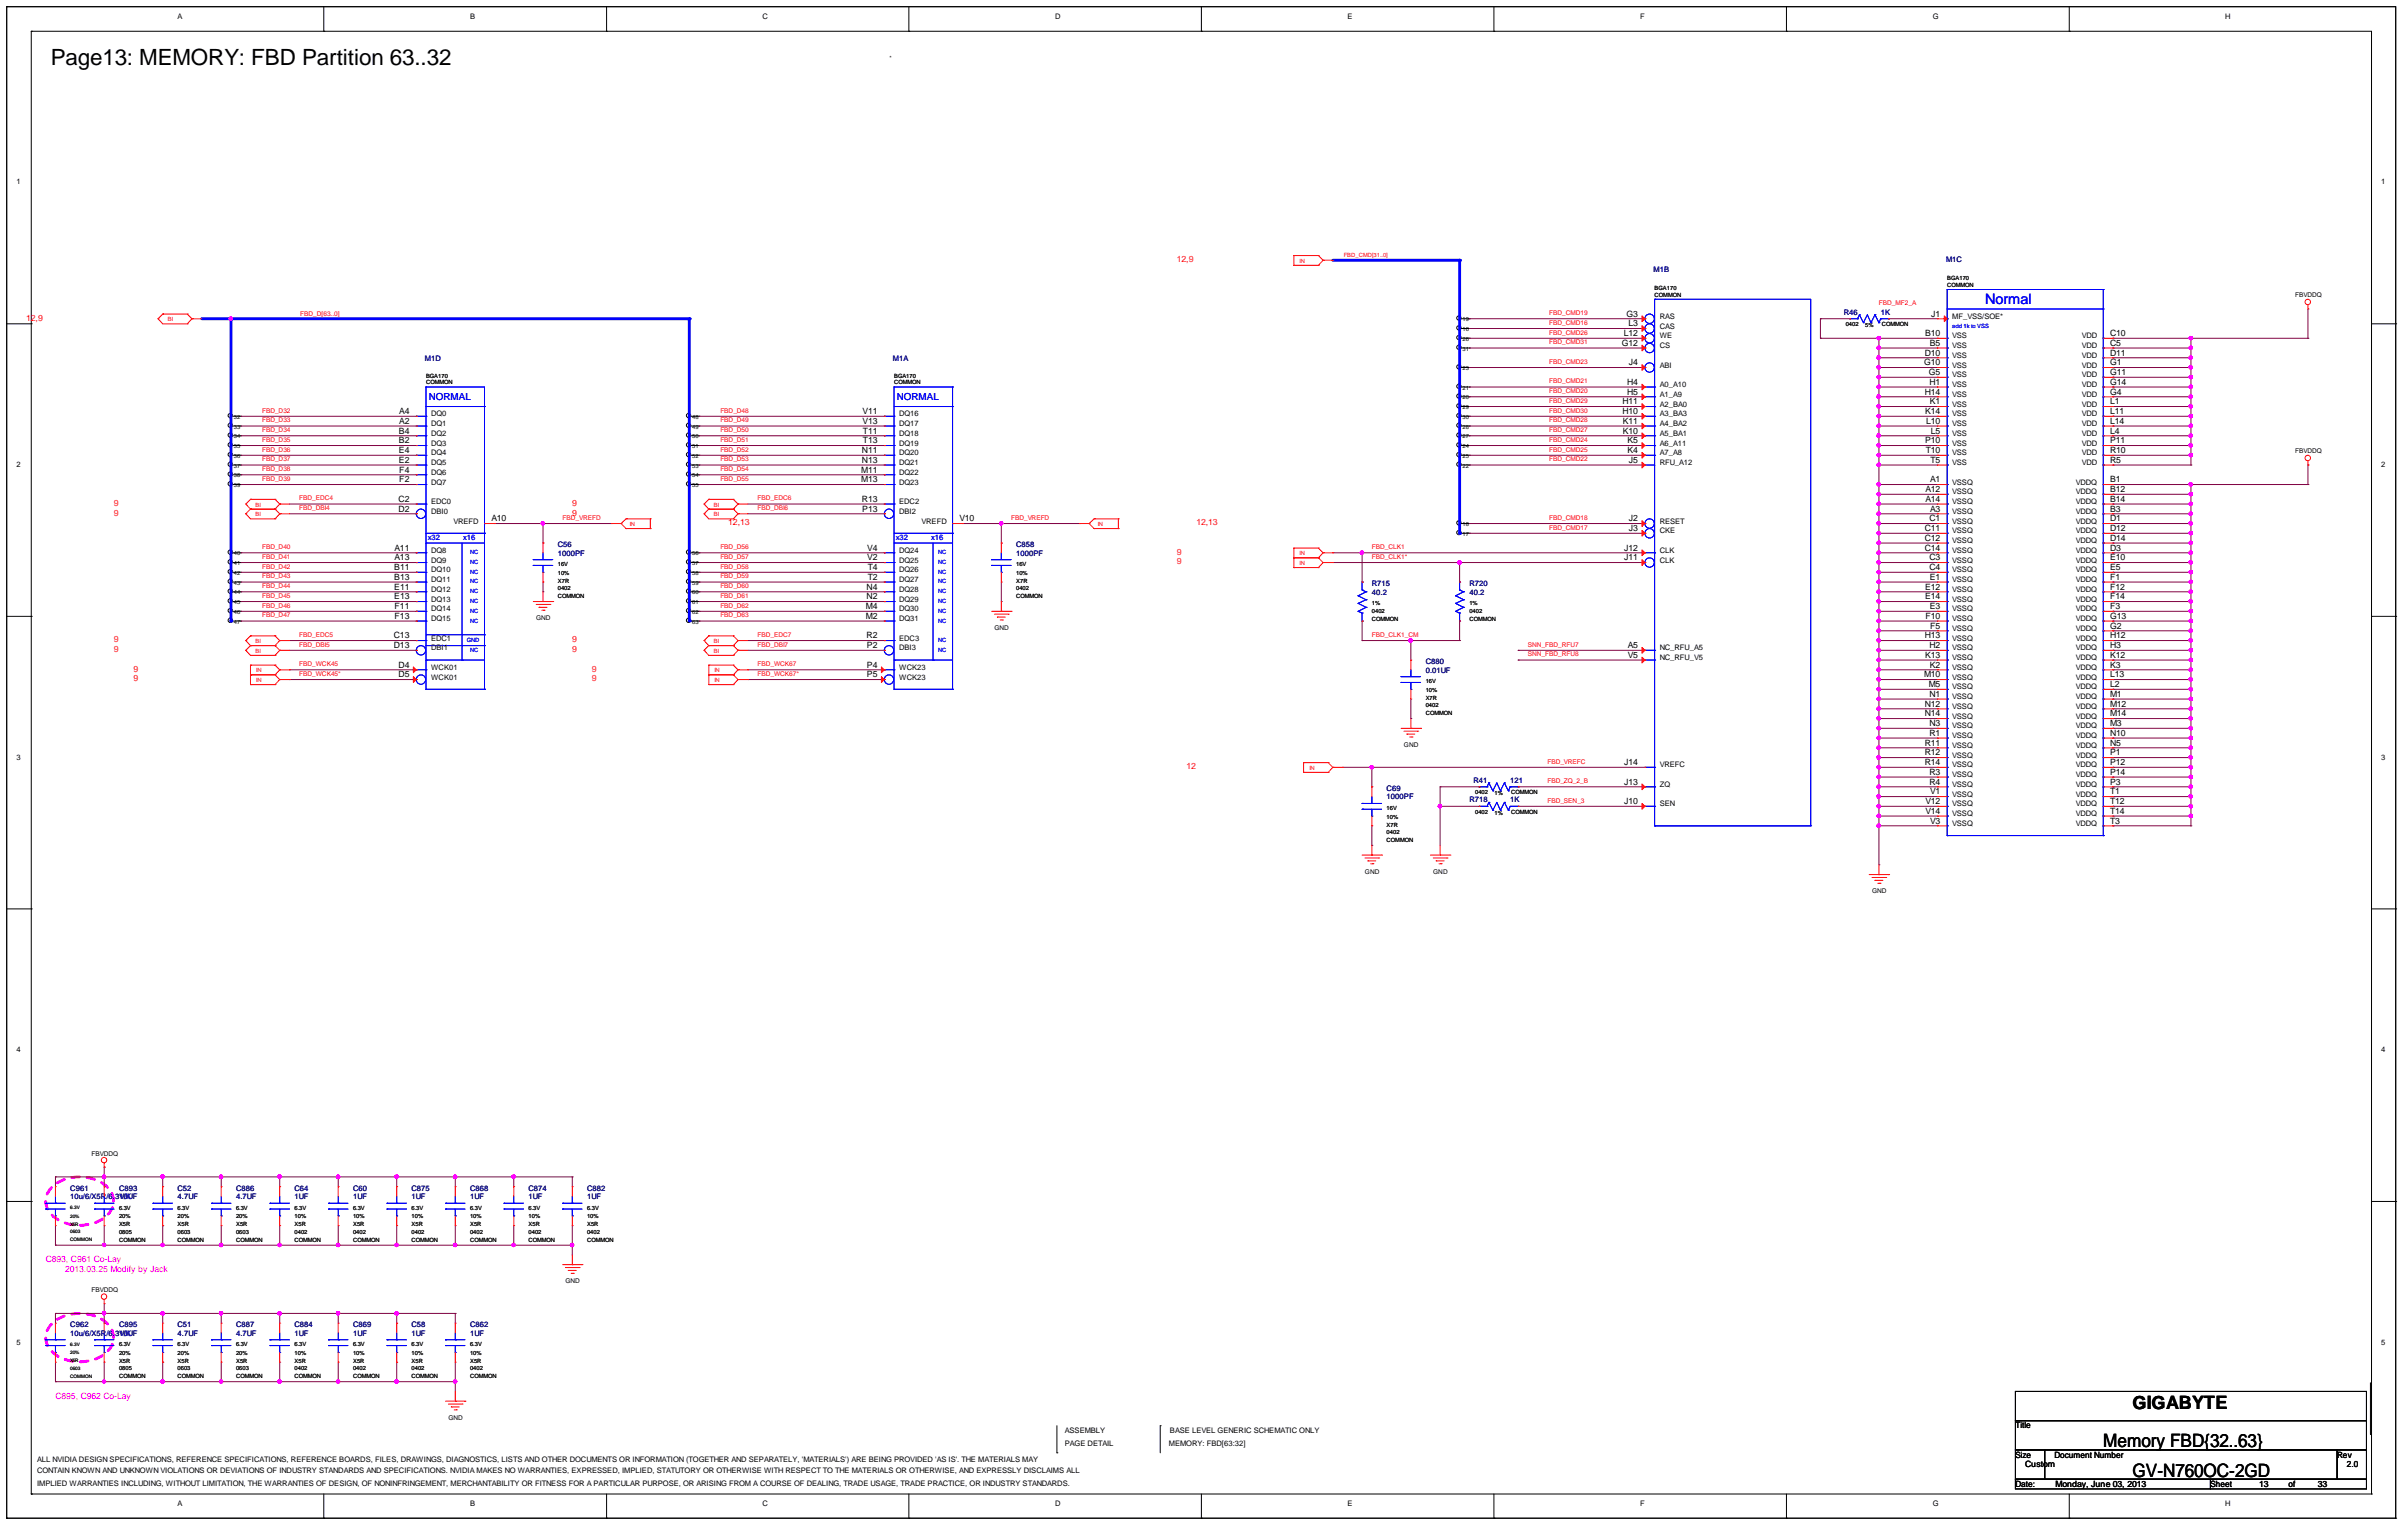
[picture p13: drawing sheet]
<svg xmlns="http://www.w3.org/2000/svg" width="282mm" height="179mm" viewBox="0 0 282 179" stroke-linecap="round" stroke-linejoin="round" font-family="sans-serif">
<defs><g id="words">
<text font-size="2.6" x="6" y="7.6">Page13: MEMORY: FBD Partition 63..32</text>
<g font-size="2.2">
<text x="250" y="165.1">GIGABYTE</text>
<text x="246.5" y="169.7">Memory FBD{32..63}</text>
<text x="250" y="173.1">GV-N760OC-2GD</text>
</g>
<text font-size="1.7" fill="#00f" x="232.7" y="35.6">Normal</text>
<g font-size="1.1" fill="#00f">
<text x="50.3" y="46.9">NORMAL</text>
<text x="105.1" y="46.9">NORMAL</text>
</g>
<g font-size="1" fill="#f00">
<text x="137.9" y="30.7">12,9</text>
<text x="3.1" y="37.6">12,9</text>
<text x="13.4" y="59.3">9</text>
<text x="67.1" y="59.3">9</text>
<text x="13.4" y="60.4">9</text>
<text x="67.1" y="60.4">9</text>
<text x="85.4" y="61.6">12,13</text>
<text x="137.9" y="65">9</text>
<text x="140.2" y="61.6">12,13</text>
<text x="137.9" y="66.1">9</text>
<text x="13.4" y="76.4">9</text>
<text x="13.4" y="75.3">9</text>
<text x="67.1" y="76.4">9</text>
<text x="67.1" y="75.3">9</text>
<text x="15.6" y="79.9">9</text>
<text x="15.6" y="78.7">9</text>
<text x="69.4" y="79.9">9</text>
<text x="69.4" y="78.7">9</text>
<text x="139.1" y="90.2">12</text>
</g>
<g font-size="1">
<text x="190.1" y="40.5">G12</text>
<text x="190.4" y="39.4">L12</text>
<text x="190.7" y="37.1">G3</text>
<text x="190.9" y="38.3">L3</text>
<text x="225.6" y="41.7">D10</text>
<text x="225.7" y="39.4">B10</text>
<text x="226.2" y="40.5">B5</text>
<text x="226.4" y="37.1">J1</text>
<text x="247.3" y="41.7">D11</text>
<text x="247.3" y="40.5">C5</text>
<text x="247.3" y="39.4">C10</text>
<text x="190.2" y="47.4">H11</text>
<text x="190.7" y="46.3">H5</text>
<text x="190.7" y="45.1">H4</text>
<text x="190.9" y="42.8">J4</text>
<text x="225.5" y="42.8">G10</text>
<text x="225.6" y="46.3">H14</text>
<text x="226.1" y="44">G5</text>
<text x="226.2" y="45.1">H1</text>
<text x="226.2" y="47.4">K1</text>
<text x="247.3" y="47.4">L1</text>
<text x="247.3" y="46.3">G4</text>
<text x="247.3" y="45.1">G14</text>
<text x="247.3" y="44">G11</text>
<text x="247.3" y="42.8">G1</text>
<text x="46.8" y="53.1">E4</text>
<text x="46.8" y="52">B2</text>
<text x="46.8" y="50.8">B4</text>
<text x="46.8" y="49.7">A2</text>
<text x="46.8" y="48.5">A4</text>
<text x="101" y="53.1">N11</text>
<text x="101.1" y="49.7">V13</text>
<text x="101.1" y="48.5">V11</text>
<text x="101.2" y="52">T13</text>
<text x="101.2" y="50.8">T11</text>
<text x="190.2" y="48.5">H10</text>
<text x="190.2" y="50.8">K10</text>
<text x="190.2" y="49.7">K11</text>
<text x="190.8" y="53.1">K4</text>
<text x="190.8" y="52">K5</text>
<text x="225.7" y="52">P10</text>
<text x="225.7" y="48.5">K14</text>
<text x="225.7" y="53.1">T10</text>
<text x="225.8" y="49.7">L10</text>
<text x="226.3" y="50.8">L5</text>
<text x="247.3" y="53.1">R10</text>
<text x="247.3" y="52">P11</text>
<text x="247.3" y="50.8">L4</text>
<text x="247.3" y="49.7">L14</text>
<text x="247.3" y="48.5">L11</text>
<text x="46.7" y="60">D2</text>
<text x="46.7" y="58.8">C2</text>
<text x="46.8" y="54.3">E2</text>
<text x="46.8" y="56.5">F2</text>
<text x="46.8" y="55.4">F4</text>
<text x="100.9" y="56.5">M13</text>
<text x="100.9" y="55.4">M11</text>
<text x="101" y="58.8">R13</text>
<text x="101" y="54.3">N13</text>
<text x="101.1" y="60">P13</text>
<text x="190.9" y="54.3">J5</text>
<text x="225.7" y="58.8">A14</text>
<text x="225.7" y="57.7">A12</text>
<text x="226.3" y="60">A3</text>
<text x="226.3" y="56.5">A1</text>
<text x="226.3" y="54.3">T5</text>
<text x="247.3" y="60">B3</text>
<text x="247.3" y="58.8">B14</text>
<text x="247.3" y="57.7">B12</text>
<text x="247.3" y="56.5">B1</text>
<text x="247.3" y="54.3">R5</text>
<text x="46.3" y="65.7">A13</text>
<text x="46.3" y="64.5">A11</text>
<text x="57.6" y="61.1">A10</text>
<text x="101.7" y="65.7">V2</text>
<text x="101.7" y="64.5">V4</text>
<text x="112.5" y="61.1">V10</text>
<text x="190.4" y="65.7">J11</text>
<text x="190.4" y="64.5">J12</text>
<text x="190.9" y="62.3">J3</text>
<text x="190.9" y="61.1">J2</text>
<text x="225.6" y="64.5">C14</text>
<text x="225.6" y="63.4">C12</text>
<text x="225.6" y="62.3">C11</text>
<text x="226.2" y="65.7">C3</text>
<text x="226.2" y="61.1">C1</text>
<text x="247.3" y="65.7">E10</text>
<text x="247.3" y="64.5">D3</text>
<text x="247.3" y="63.4">D14</text>
<text x="247.3" y="62.3">D12</text>
<text x="247.3" y="61.1">D1</text>
<text x="46.2" y="70.3">E13</text>
<text x="46.2" y="69.1">E11</text>
<text x="46.2" y="68">B13</text>
<text x="46.2" y="66.8">B11</text>
<text x="46.3" y="71.4">F11</text>
<text x="101.5" y="71.4">M4</text>
<text x="101.6" y="70.3">N2</text>
<text x="101.6" y="69.1">N4</text>
<text x="101.7" y="68">T2</text>
<text x="101.7" y="66.8">T4</text>
<text x="225.7" y="70.3">E14</text>
<text x="225.7" y="69.1">E12</text>
<text x="226.2" y="66.8">C4</text>
<text x="226.2" y="71.4">E3</text>
<text x="226.2" y="68">E1</text>
<text x="247.3" y="71.4">F3</text>
<text x="247.3" y="70.3">F14</text>
<text x="247.3" y="69.1">F12</text>
<text x="247.3" y="68">F1</text>
<text x="247.3" y="66.8">E5</text>
<text x="46.2" y="76">D13</text>
<text x="46.2" y="74.8">C13</text>
<text x="46.3" y="72.5">F13</text>
<text x="101.5" y="72.5">M2</text>
<text x="101.6" y="74.8">R2</text>
<text x="101.6" y="76">P2</text>
<text x="190.8" y="77.1">V5</text>
<text x="190.8" y="76">A5</text>
<text x="225.6" y="74.8">H13</text>
<text x="225.7" y="77.1">K13</text>
<text x="225.7" y="72.5">F10</text>
<text x="226.2" y="76">H2</text>
<text x="226.3" y="73.7">F5</text>
<text x="247.3" y="77.1">K12</text>
<text x="247.3" y="76">H3</text>
<text x="247.3" y="74.8">H12</text>
<text x="247.3" y="73.7">G2</text>
<text x="247.3" y="72.5">G13</text>
<text x="46.7" y="79.4">D5</text>
<text x="46.7" y="78.3">D4</text>
<text x="101.6" y="79.4">P5</text>
<text x="101.6" y="78.3">P4</text>
<text x="225.5" y="79.4">M10</text>
<text x="225.6" y="84">N14</text>
<text x="225.6" y="82.8">N12</text>
<text x="226.1" y="80.5">M5</text>
<text x="226.2" y="81.7">N1</text>
<text x="226.2" y="78.3">K2</text>
<text x="247.3" y="84">M14</text>
<text x="247.3" y="82.8">M12</text>
<text x="247.3" y="81.7">M1</text>
<text x="247.3" y="80.5">L2</text>
<text x="247.3" y="79.4">L13</text>
<text x="247.3" y="78.3">K3</text>
<text x="190.4" y="89.7">J14</text>
<text x="225.6" y="89.7">R14</text>
<text x="225.6" y="88.5">R12</text>
<text x="225.6" y="87.4">R11</text>
<text x="226.2" y="86.3">R1</text>
<text x="226.2" y="85.1">N3</text>
<text x="247.3" y="89.7">P12</text>
<text x="247.3" y="88.5">P1</text>
<text x="247.3" y="87.4">N5</text>
<text x="247.3" y="86.3">N10</text>
<text x="247.3" y="85.1">M3</text>
<text x="190.4" y="94.3">J10</text>
<text x="190.4" y="92">J13</text>
<text x="225.7" y="95.4">V14</text>
<text x="225.7" y="94.3">V12</text>
<text x="226.2" y="92">R4</text>
<text x="226.2" y="90.8">R3</text>
<text x="226.3" y="93.1">V1</text>
<text x="247.3" y="95.4">T14</text>
<text x="247.3" y="94.3">T12</text>
<text x="247.3" y="93.1">T1</text>
<text x="247.3" y="92">P3</text>
<text x="247.3" y="90.8">P14</text>
<text x="226.3" y="96.5">V3</text>
<text x="247.3" y="96.5">T3</text>
<text x="236.2" y="167.4">Title</text>
<text x="236.2" y="170.8">Size</text>
<text x="237.4" y="172">Custom</text>
<text x="240.8" y="170.8">Document Number</text>
<text x="274" y="170.8">Rev</text>
<text x="275.1" y="172">2.0</text>
<text x="236.2" y="174.3">Date:</text>
<text x="240.9" y="174.3">Monday, June 03, 2013</text>
<text x="259.1" y="174.3">Sheet</text>
<text x="264.8" y="174.3">13</text>
<text x="268.2" y="174.3">of</text>
<text x="271.7" y="174.3">33</text>
</g>
<g font-size="1" fill="#f0f">
<text x="5.4" y="148">C893, C961 Co-Lay</text>
<text x="7.6" y="149.1">2013.03.25 Modify by Jack</text>
<text x="6.5" y="164">C895, C962 Co-Lay</text>
</g>
<g font-size=".9">
<text x="20.8" y="2.2">A</text>
<text x="55.1" y="2.2">B</text>
<text x="89.4" y="2.2">C</text>
<text x="123.7" y="2.2">D</text>
<text x="158" y="2.2">E</text>
<text x="192.3" y="2.2">F</text>
<text x="226.5" y="2.2">G</text>
<text x="260.8" y="2.2">H</text>
<text x="1.9" y="21.6">1</text>
<text x="279.1" y="21.6">1</text>
<text x="194.5" y="40.8">CS</text>
<text x="194.5" y="39.6">WE</text>
<text x="194.5" y="38.5">CAS</text>
<text x="194.5" y="37.4">RAS</text>
<text x="228.8" y="41.9">VSS</text>
<text x="228.8" y="40.8">VSS</text>
<text x="228.8" y="39.6">VSS</text>
<text x="228.8" y="37.4">MF_VSS/SOE*</text>
<text x="244" y="41.9">VDD</text>
<text x="244" y="40.8">VDD</text>
<text x="244" y="39.6">VDD</text>
<text x="194.5" y="47.6">A2_BA0</text>
<text x="194.5" y="46.5">A1_A9</text>
<text x="194.5" y="45.4">A0_A10</text>
<text x="194.5" y="43.1">ABI</text>
<text x="228.8" y="47.6">VSS</text>
<text x="228.8" y="46.5">VSS</text>
<text x="228.8" y="45.4">VSS</text>
<text x="228.8" y="44.2">VSS</text>
<text x="228.8" y="43.1">VSS</text>
<text x="244" y="47.6">VDD</text>
<text x="244" y="46.5">VDD</text>
<text x="244" y="45.4">VDD</text>
<text x="244" y="44.2">VDD</text>
<text x="244" y="43.1">VDD</text>
<text x="50.5" y="53.4">DQ4</text>
<text x="50.5" y="52.2">DQ3</text>
<text x="50.5" y="51.1">DQ2</text>
<text x="50.5" y="49.9">DQ1</text>
<text x="50.5" y="48.8">DQ0</text>
<text x="105.4" y="53.4">DQ20</text>
<text x="105.4" y="52.2">DQ19</text>
<text x="105.4" y="51.1">DQ18</text>
<text x="105.4" y="49.9">DQ17</text>
<text x="105.4" y="48.8">DQ16</text>
<text x="194.5" y="53.4">A7_A8</text>
<text x="194.5" y="52.2">A6_A11</text>
<text x="194.5" y="51.1">A5_BA1</text>
<text x="194.5" y="49.9">A4_BA2</text>
<text x="194.5" y="48.8">A3_BA3</text>
<text x="228.8" y="53.4">VSS</text>
<text x="228.8" y="52.2">VSS</text>
<text x="228.8" y="51.1">VSS</text>
<text x="228.8" y="49.9">VSS</text>
<text x="228.8" y="48.8">VSS</text>
<text x="244" y="53.4">VDD</text>
<text x="244" y="52.2">VDD</text>
<text x="244" y="51.1">VDD</text>
<text x="244" y="49.9">VDD</text>
<text x="244" y="48.8">VDD</text>
<text x="1.9" y="54.8">2</text>
<text x="50.5" y="59.1">EDC0</text>
<text x="50.5" y="56.8">DQ7</text>
<text x="50.5" y="55.6">DQ6</text>
<text x="50.5" y="54.5">DQ5</text>
<text x="105.4" y="59.1">EDC2</text>
<text x="105.4" y="56.8">DQ23</text>
<text x="105.4" y="55.6">DQ22</text>
<text x="105.4" y="54.5">DQ21</text>
<text x="194.5" y="54.5">RFU_A12</text>
<text x="228.8" y="59.1">VSSQ</text>
<text x="228.8" y="57.9">VSSQ</text>
<text x="228.8" y="56.8">VSSQ</text>
<text x="228.8" y="54.5">VSS</text>
<text x="243.3" y="59.1">VDDQ</text>
<text x="243.3" y="57.9">VDDQ</text>
<text x="243.3" y="56.8">VDDQ</text>
<text x="244" y="54.5">VDD</text>
<text x="279.1" y="54.8">2</text>
<text x="50.5" y="65.9">DQ9</text>
<text x="50.5" y="64.8">DQ8</text>
<text x="50.5" y="60.2">DBI0</text>
<text x="53.2" y="61.4">VREFD</text>
<text x="105.4" y="65.9">DQ25</text>
<text x="105.4" y="64.8">DQ24</text>
<text x="105.4" y="60.2">DBI2</text>
<text x="108" y="61.4">VREFD</text>
<text x="194.5" y="65.9">CLK</text>
<text x="194.5" y="64.8">CLK</text>
<text x="194.5" y="62.5">CKE</text>
<text x="194.5" y="61.4">RESET</text>
<text x="228.8" y="65.9">VSSQ</text>
<text x="228.8" y="64.8">VSSQ</text>
<text x="228.8" y="63.7">VSSQ</text>
<text x="228.8" y="62.5">VSSQ</text>
<text x="228.8" y="61.4">VSSQ</text>
<text x="228.8" y="60.2">VSSQ</text>
<text x="243.3" y="65.9">VDDQ</text>
<text x="243.3" y="64.8">VDDQ</text>
<text x="243.3" y="63.7">VDDQ</text>
<text x="243.3" y="62.5">VDDQ</text>
<text x="243.3" y="61.4">VDDQ</text>
<text x="243.3" y="60.2">VDDQ</text>
<text x="50.5" y="71.7">DQ14</text>
<text x="50.5" y="70.5">DQ13</text>
<text x="50.5" y="69.4">DQ12</text>
<text x="50.5" y="68.2">DQ11</text>
<text x="50.5" y="67.1">DQ10</text>
<text x="105.4" y="71.7">DQ30</text>
<text x="105.4" y="70.5">DQ29</text>
<text x="105.4" y="69.4">DQ28</text>
<text x="105.4" y="68.2">DQ27</text>
<text x="105.4" y="67.1">DQ26</text>
<text x="228.8" y="71.7">VSSQ</text>
<text x="228.8" y="70.5">VSSQ</text>
<text x="228.8" y="69.4">VSSQ</text>
<text x="228.8" y="68.2">VSSQ</text>
<text x="228.8" y="67.1">VSSQ</text>
<text x="243.3" y="71.7">VDDQ</text>
<text x="243.3" y="70.5">VDDQ</text>
<text x="243.3" y="69.4">VDDQ</text>
<text x="243.3" y="68.2">VDDQ</text>
<text x="243.3" y="67.1">VDDQ</text>
<text x="50.5" y="76.2">DBI1</text>
<text x="50.5" y="75.1">EDC1</text>
<text x="50.5" y="72.8">DQ15</text>
<text x="105.4" y="76.2">DBI3</text>
<text x="105.4" y="75.1">EDC3</text>
<text x="105.4" y="72.8">DQ31</text>
<text x="194.5" y="77.4">NC_RFU_V5</text>
<text x="194.5" y="76.2">NC_RFU_A5</text>
<text x="228.8" y="77.4">VSSQ</text>
<text x="228.8" y="76.2">VSSQ</text>
<text x="228.8" y="75.1">VSSQ</text>
<text x="228.8" y="73.9">VSSQ</text>
<text x="228.8" y="72.8">VSSQ</text>
<text x="243.3" y="77.4">VDDQ</text>
<text x="243.3" y="76.2">VDDQ</text>
<text x="243.3" y="75.1">VDDQ</text>
<text x="243.3" y="73.9">VDDQ</text>
<text x="243.3" y="72.8">VDDQ</text>
<text x="50.5" y="79.7">WCK01</text>
<text x="50.5" y="78.5">WCK01</text>
<text x="105.4" y="79.7">WCK23</text>
<text x="105.4" y="78.5">WCK23</text>
<text x="228.8" y="83.1">VSSQ</text>
<text x="228.8" y="81.9">VSSQ</text>
<text x="228.8" y="80.8">VSSQ</text>
<text x="228.8" y="79.7">VSSQ</text>
<text x="228.8" y="78.5">VSSQ</text>
<text x="243.3" y="83.1">VDDQ</text>
<text x="243.3" y="81.9">VDDQ</text>
<text x="243.3" y="80.8">VDDQ</text>
<text x="243.3" y="79.7">VDDQ</text>
<text x="243.3" y="78.5">VDDQ</text>
<text x="1.9" y="89.1">3</text>
<text x="194.5" y="89.9">VREFC</text>
<text x="228.8" y="89.9">VSSQ</text>
<text x="228.8" y="88.8">VSSQ</text>
<text x="228.8" y="87.7">VSSQ</text>
<text x="228.8" y="86.5">VSSQ</text>
<text x="228.8" y="85.4">VSSQ</text>
<text x="228.8" y="84.2">VSSQ</text>
<text x="243.3" y="89.9">VDDQ</text>
<text x="243.3" y="88.8">VDDQ</text>
<text x="243.3" y="87.7">VDDQ</text>
<text x="243.3" y="86.5">VDDQ</text>
<text x="243.3" y="85.4">VDDQ</text>
<text x="243.3" y="84.2">VDDQ</text>
<text x="279.1" y="89.1">3</text>
<text x="194.5" y="94.5">SEN</text>
<text x="194.5" y="92.2">ZQ</text>
<text x="228.8" y="95.7">VSSQ</text>
<text x="228.8" y="94.5">VSSQ</text>
<text x="228.8" y="93.4">VSSQ</text>
<text x="228.8" y="92.2">VSSQ</text>
<text x="228.8" y="91.1">VSSQ</text>
<text x="243.3" y="95.7">VDDQ</text>
<text x="243.3" y="94.5">VDDQ</text>
<text x="243.3" y="93.4">VDDQ</text>
<text x="243.3" y="92.2">VDDQ</text>
<text x="243.3" y="91.1">VDDQ</text>
<text x="228.8" y="96.8">VSSQ</text>
<text x="243.3" y="96.8">VDDQ</text>
<text x="1.9" y="123.3">4</text>
<text x="279.1" y="123.3">4</text>
<text x="1.9" y="157.6">5</text>
<text x="279.1" y="157.6">5</text>
<text x="124.8" y="167.9">ASSEMBLY</text>
<text x="137.1" y="167.9">BASE LEVEL GENERIC SCHEMATIC ONLY</text>
<text x="4.3" y="172.7">CONTAIN KNOWN AND UNKNOWN VIOLATIONS OR DEVIATIONS OF INDUSTRY STANDARDS AND SPECIFICATIONS. NVIDIA MAKES NO WARRANTIES, EXPRESSED, IMPLIED, STATUTORY OR OTHERWISE WITH RESPECT TO THE MATERIALS OR OTHERWISE, AND EXPRESSLY DISCLAIMS ALL</text>
<text x="4.3" y="171.3">ALL NVIDIA DESIGN SPECIFICATIONS, REFERENCE SPECIFICATIONS, REFERENCE BOARDS, FILES, DRAWINGS, DIAGNOSTICS, LISTS AND OTHER DOCUMENTS OR INFORMATION (TOGETHER AND SEPARATELY, 'MATERIALS') ARE BEING PROVIDED 'AS IS'. THE MATERIALS MAY</text>
<text x="124.8" y="169.5">PAGE DETAIL</text>
<text x="137" y="169.5">MEMORY: FBD[63:32]</text>
<text x="4.3" y="174.2">IMPLIED WARRANTIES INCLUDING, WITHOUT LIMITATION, THE WARRANTIES OF DESIGN, OF NONINFRINGEMENT, MERCHANTABILITY OR FITNESS FOR A PARTICULAR PURPOSE, OR ARISING FROM A COURSE OF DEALING, TRADE USAGE, TRADE PRACTICE, OR INDUSTRY STANDARDS.</text>
<text x="20.8" y="176.5">A</text>
<text x="55.1" y="176.5">B</text>
<text x="89.4" y="176.5">C</text>
<text x="123.7" y="176.5">D</text>
<text x="158" y="176.5">E</text>
<text x="192.3" y="176.5">F</text>
<text x="226.5" y="176.5">G</text>
<text x="260.8" y="176.5">H</text>
</g>
<g font-size=".9" fill="#000080">
<text x="193.8" y="31.9">M1B</text>
<text x="228.1" y="30.8">M1C</text>
<text x="216.1" y="36.9">R46</text>
<text x="220.5" y="36.9">1K</text>
<text x="49.8" y="42.3">M1D</text>
<text x="104.7" y="42.3">M1A</text>
<text x="65.4" y="64.1">C56</text>
<text x="65.4" y="65.1">1000PF</text>
<text x="119.1" y="64.1">C858</text>
<text x="119.1" y="65.1">1000PF</text>
<text x="160.8" y="68.7">R715</text>
<text x="160.8" y="69.7">40.2</text>
<text x="172.2" y="68.7">R720</text>
<text x="172.2" y="69.7">40.2</text>
<text x="167.1" y="77.8">C880</text>
<text x="167.1" y="78.8">0.01UF</text>
<text x="162.5" y="92.7">C69</text>
<text x="162.5" y="93.7">1000PF</text>
<text x="172.2" y="94">R718</text>
<text x="172.7" y="91.8">R41</text>
<text x="177" y="94">1K</text>
<text x="177" y="91.8">121</text>
<text x="8.2" y="139.6">C961</text>
<text x="8.2" y="140.6">10u/6/X5R/6.3V/K</text>
<text x="14" y="139.6">C893</text>
<text x="14" y="140.6">10UF</text>
<text x="20.8" y="139.6">C52</text>
<text x="20.8" y="140.6">4.7UF</text>
<text x="27.7" y="139.6">C886</text>
<text x="27.7" y="140.6">4.7UF</text>
<text x="34.5" y="139.6">C64</text>
<text x="34.5" y="140.6">1UF</text>
<text x="41.4" y="139.6">C60</text>
<text x="41.4" y="140.6">1UF</text>
<text x="48.2" y="139.6">C875</text>
<text x="48.2" y="140.6">1UF</text>
<text x="55.1" y="139.6">C868</text>
<text x="55.1" y="140.6">1UF</text>
<text x="62" y="139.6">C874</text>
<text x="62" y="140.6">1UF</text>
<text x="68.8" y="139.6">C882</text>
<text x="68.8" y="140.6">1UF</text>
<text x="8.2" y="155.6">C962</text>
<text x="14" y="155.6">C895</text>
<text x="20.8" y="155.6">C51</text>
<text x="27.7" y="155.6">C887</text>
<text x="34.5" y="155.6">C884</text>
<text x="41.4" y="155.6">C869</text>
<text x="48.2" y="155.6">C58</text>
<text x="55.1" y="155.6">C862</text>
<text x="8.2" y="156.6">10u/6/X5R/6.3V/K</text>
<text x="14" y="156.6">10UF</text>
<text x="20.8" y="156.6">4.7UF</text>
<text x="27.7" y="156.6">4.7UF</text>
<text x="34.5" y="156.6">1UF</text>
<text x="41.4" y="156.6">1UF</text>
<text x="48.2" y="156.6">1UF</text>
<text x="55.1" y="156.6">1UF</text>
</g>
<g font-size=".9" fill="#00f">
<text x="50.1" y="63.3">x32</text>
<text x="54.3" y="63.3">x16</text>
<text x="105" y="63.3">x32</text>
<text x="109.2" y="63.3">x16</text>
</g>
<g font-size=".8" fill="#f00">
<text x="220.2" y="35.8">FBD_MF2_A</text>
<text x="35.2" y="37">FBD_D[63..0]</text>
<text x="181.6" y="38.1">FBD_CMD16</text>
<text x="181.6" y="36.9">FBD_CMD19</text>
<text x="181.6" y="39.2">FBD_CMD26</text>
<text x="181.6" y="40.4">FBD_CMD31</text>
<text x="181.6" y="46.1">FBD_CMD20</text>
<text x="181.6" y="44.9">FBD_CMD21</text>
<text x="181.6" y="42.7">FBD_CMD23</text>
<text x="181.6" y="47.2">FBD_CMD29</text>
<text x="30.7" y="48.4">FBD_D32</text>
<text x="30.7" y="49.5">FBD_D33</text>
<text x="30.7" y="50.7">FBD_D34</text>
<text x="30.7" y="51.8">FBD_D35</text>
<text x="30.7" y="52.9">FBD_D36</text>
<text x="84.4" y="48.4">FBD_D48</text>
<text x="84.4" y="49.5">FBD_D49</text>
<text x="84.4" y="50.7">FBD_D50</text>
<text x="84.4" y="51.8">FBD_D51</text>
<text x="84.4" y="52.9">FBD_D52</text>
<text x="181.6" y="51.8">FBD_CMD24</text>
<text x="181.6" y="52.9">FBD_CMD25</text>
<text x="181.6" y="50.7">FBD_CMD27</text>
<text x="181.6" y="49.5">FBD_CMD28</text>
<text x="181.6" y="48.4">FBD_CMD30</text>
<text x="30.7" y="54.1">FBD_D37</text>
<text x="30.7" y="55.2">FBD_D38</text>
<text x="30.7" y="56.4">FBD_D39</text>
<text x="35.1" y="59.8">FBD_DBI4</text>
<text x="35.1" y="58.7">FBD_EDC4</text>
<text x="84.4" y="54.1">FBD_D53</text>
<text x="84.4" y="55.2">FBD_D54</text>
<text x="84.4" y="56.4">FBD_D55</text>
<text x="88.8" y="59.8">FBD_DBI6</text>
<text x="88.8" y="58.7">FBD_EDC6</text>
<text x="181.6" y="54.1">FBD_CMD22</text>
<text x="30.7" y="64.4">FBD_D40</text>
<text x="30.7" y="65.5">FBD_D41</text>
<text x="65.9" y="60.9">FBD_VREFD</text>
<text x="84.4" y="64.4">FBD_D56</text>
<text x="84.4" y="65.5">FBD_D57</text>
<text x="118.5" y="60.9">FBD_VREFD</text>
<text x="160.8" y="64.4">FBD_CLK1</text>
<text x="160.8" y="65.5">FBD_CLK1*</text>
<text x="181.6" y="62.1">FBD_CMD17</text>
<text x="181.6" y="60.9">FBD_CMD18</text>
<text x="30.7" y="66.7">FBD_D42</text>
<text x="30.7" y="67.8">FBD_D43</text>
<text x="30.7" y="68.9">FBD_D44</text>
<text x="30.7" y="70.1">FBD_D45</text>
<text x="30.7" y="71.2">FBD_D46</text>
<text x="84.4" y="66.7">FBD_D58</text>
<text x="84.4" y="67.8">FBD_D59</text>
<text x="84.4" y="68.9">FBD_D60</text>
<text x="84.4" y="70.1">FBD_D61</text>
<text x="84.4" y="71.2">FBD_D62</text>
<text x="30.7" y="72.4">FBD_D47</text>
<text x="35.1" y="75.8">FBD_DBI5</text>
<text x="35.1" y="74.7">FBD_EDC5</text>
<text x="84.4" y="72.4">FBD_D63</text>
<text x="88.8" y="75.8">FBD_DBI7</text>
<text x="88.8" y="74.7">FBD_EDC7</text>
<text x="160.8" y="74.7">FBD_CLK1_CM</text>
<text x="179.1" y="75.8">SNN_FBD_RFU7</text>
<text x="179.1" y="76.9">SNN_FBD_RFU8</text>
<text x="35.1" y="78.1">FBD_WCK45</text>
<text x="35.1" y="79.2">FBD_WCK45*</text>
<text x="88.8" y="78.1">FBD_WCK67</text>
<text x="88.8" y="79.2">FBD_WCK67*</text>
<text x="181.4" y="89.5">FBD_VREFC</text>
<text x="181.4" y="94.1">FBD_SEN_3</text>
<text x="181.4" y="91.8">FBD_ZQ_2_B</text>
</g>
<g font-size=".8">
<text x="269.1" y="34.9">FBVDDQ</text>
<text x="269.1" y="53.2">FBVDDQ</text>
<text x="62.8" y="72.7">GND</text>
<text x="116.6" y="73.9">GND</text>
<text x="164.6" y="87.6">GND</text>
<text x="160" y="102.4">GND</text>
<text x="168" y="102.4">GND</text>
<text x="219.4" y="104.7">GND</text>
<text x="10.7" y="135.4">FBVDDQ</text>
<text x="10.7" y="151.5">FBVDDQ</text>
<text x="66.3" y="150.4">GND</text>
<text x="52.6" y="166.4">GND</text>
</g>
<g font-size=".7">
<text x="104.2" y="7">*</text>
<text x="194" y="34.8">COMMON</text>
<text x="194" y="34">BGA170</text>
<text x="228.2" y="32.9">BGA170</text>
<text x="228.2" y="33.6">COMMON</text>
<text x="171.4" y="41.1">31</text>
<text x="171.4" y="39.9">26</text>
<text x="171.4" y="38.8">16</text>
<text x="171.4" y="37.7">19</text>
<text x="216.3" y="38.2">0402</text>
<text x="218.6" y="38.3">5%</text>
<text x="220.6" y="38.2">COMMON</text>
<text x="49.9" y="45.1">COMMON</text>
<text x="49.9" y="44.3">BGA170</text>
<text x="104.8" y="45.1">COMMON</text>
<text x="104.8" y="44.3">BGA170</text>
<text x="171.4" y="47.9">29</text>
<text x="171.4" y="46.8">20</text>
<text x="171.4" y="45.7">21</text>
<text x="171.4" y="43.4">23</text>
<text x="27.4" y="53.7">36</text>
<text x="27.4" y="52.5">35</text>
<text x="27.4" y="51.4">34</text>
<text x="27.4" y="50.2">33</text>
<text x="27.4" y="49.1">32</text>
<text x="81.1" y="53.7">52</text>
<text x="81.1" y="52.5">51</text>
<text x="81.1" y="51.4">50</text>
<text x="81.1" y="50.2">49</text>
<text x="81.1" y="49.1">48</text>
<text x="171.4" y="53.7">25</text>
<text x="171.4" y="52.5">24</text>
<text x="171.4" y="51.4">27</text>
<text x="171.4" y="50.2">28</text>
<text x="171.4" y="49.1">30</text>
<text x="27.4" y="57.1">39</text>
<text x="27.4" y="55.9">38</text>
<text x="27.4" y="54.8">37</text>
<text x="81.1" y="57.1">55</text>
<text x="81.1" y="55.9">54</text>
<text x="81.1" y="54.8">53</text>
<text x="171.4" y="54.8">22</text>
<text x="27.4" y="65.1">40</text>
<text x="81.1" y="65.1">56</text>
<text x="171.4" y="62.8">17</text>
<text x="171.4" y="61.7">18</text>
<text x="27.4" y="71.9">46</text>
<text x="27.4" y="70.8">45</text>
<text x="27.4" y="69.7">44</text>
<text x="27.4" y="68.5">43</text>
<text x="27.4" y="67.4">42</text>
<text x="27.4" y="66.2">41</text>
<text x="65.4" y="67.4">10%</text>
<text x="65.4" y="69.2">0402</text>
<text x="65.4" y="70.1">COMMON</text>
<text x="65.4" y="66.4">16V</text>
<text x="65.4" y="68.3">X7R</text>
<text x="81.1" y="71.9">62</text>
<text x="81.1" y="70.8">61</text>
<text x="81.1" y="69.7">60</text>
<text x="81.1" y="68.5">59</text>
<text x="81.1" y="67.4">58</text>
<text x="81.1" y="66.2">57</text>
<text x="119.1" y="69.2">0402</text>
<text x="119.1" y="66.4">16V</text>
<text x="119.1" y="70.1">COMMON</text>
<text x="119.1" y="68.3">X7R</text>
<text x="119.1" y="67.4">10%</text>
<text x="160.8" y="70.9">1%</text>
<text x="160.8" y="71.8">0402</text>
<text x="172.2" y="71.8">0402</text>
<text x="172.2" y="70.9">1%</text>
<text x="27.4" y="73.1">47</text>
<text x="81.1" y="73.1">63</text>
<text x="160.8" y="72.8">COMMON</text>
<text x="172.2" y="72.8">COMMON</text>
<text x="167.1" y="82.9">0402</text>
<text x="167.1" y="82">X7R</text>
<text x="167.1" y="81.1">10%</text>
<text x="167.1" y="83.8">COMMON</text>
<text x="167.1" y="80.1">16V</text>
<text x="162.5" y="94.9">16V</text>
<text x="162.5" y="96">10%</text>
<text x="172.9" y="95.4">0402</text>
<text x="172.9" y="93.1">0402</text>
<text x="175.2" y="95.5">1%</text>
<text x="175.2" y="93.2">1%</text>
<text x="177.1" y="95.4">COMMON</text>
<text x="177.1" y="93.1">COMMON</text>
<text x="162.5" y="98.7">COMMON</text>
<text x="162.5" y="96.9">X7R</text>
<text x="162.5" y="97.8">0402</text>
<text x="14" y="143.7">X5R</text>
<text x="14" y="142.8">20%</text>
<text x="14" y="141.8">6.3V</text>
<text x="20.8" y="141.8">6.3V</text>
<text x="20.8" y="143.7">X5R</text>
<text x="20.8" y="142.8">20%</text>
<text x="27.7" y="143.7">X5R</text>
<text x="27.7" y="142.8">20%</text>
<text x="27.7" y="141.8">6.3V</text>
<text x="34.5" y="143.7">X5R</text>
<text x="34.5" y="142.8">10%</text>
<text x="34.5" y="141.8">6.3V</text>
<text x="41.4" y="142.8">10%</text>
<text x="41.4" y="143.7">X5R</text>
<text x="41.4" y="141.8">6.3V</text>
<text x="48.2" y="143.7">X5R</text>
<text x="48.2" y="142.8">10%</text>
<text x="48.2" y="141.8">6.3V</text>
<text x="55.1" y="143.7">X5R</text>
<text x="55.1" y="142.8">10%</text>
<text x="55.1" y="141.8">6.3V</text>
<text x="62" y="143.7">X5R</text>
<text x="62" y="141.8">6.3V</text>
<text x="62" y="142.8">10%</text>
<text x="68.8" y="142.8">10%</text>
<text x="68.8" y="141.8">6.3V</text>
<text x="68.8" y="143.7">X5R</text>
<text x="14" y="145.6">COMMON</text>
<text x="14" y="144.6">0805</text>
<text x="20.8" y="145.6">COMMON</text>
<text x="20.8" y="144.6">0603</text>
<text x="27.7" y="144.6">0603</text>
<text x="27.7" y="145.6">COMMON</text>
<text x="34.5" y="144.6">0402</text>
<text x="34.5" y="145.6">COMMON</text>
<text x="41.4" y="145.6">COMMON</text>
<text x="41.4" y="144.6">0402</text>
<text x="48.2" y="145.6">COMMON</text>
<text x="48.2" y="144.6">0402</text>
<text x="55.1" y="145.6">COMMON</text>
<text x="55.1" y="144.6">0402</text>
<text x="62" y="145.6">COMMON</text>
<text x="62" y="144.6">0402</text>
<text x="68.8" y="145.6">COMMON</text>
<text x="68.8" y="144.6">0402</text>
<text x="14" y="161.6">COMMON</text>
<text x="14" y="160.6">0805</text>
<text x="14" y="159.7">X5R</text>
<text x="14" y="158.8">20%</text>
<text x="14" y="157.8">6.3V</text>
<text x="20.8" y="160.6">0603</text>
<text x="20.8" y="161.6">COMMON</text>
<text x="20.8" y="159.7">X5R</text>
<text x="20.8" y="158.8">20%</text>
<text x="20.8" y="157.8">6.3V</text>
<text x="27.7" y="158.8">20%</text>
<text x="27.7" y="161.6">COMMON</text>
<text x="27.7" y="160.6">0603</text>
<text x="27.7" y="159.7">X5R</text>
<text x="27.7" y="157.8">6.3V</text>
<text x="34.5" y="160.6">0402</text>
<text x="34.5" y="159.7">X5R</text>
<text x="34.5" y="158.8">10%</text>
<text x="34.5" y="161.6">COMMON</text>
<text x="34.5" y="157.8">6.3V</text>
<text x="41.4" y="161.6">COMMON</text>
<text x="41.4" y="159.7">X5R</text>
<text x="41.4" y="160.6">0402</text>
<text x="41.4" y="158.8">10%</text>
<text x="41.4" y="157.8">6.3V</text>
<text x="48.2" y="159.7">X5R</text>
<text x="48.2" y="161.6">COMMON</text>
<text x="48.2" y="160.6">0402</text>
<text x="48.2" y="158.8">10%</text>
<text x="48.2" y="157.8">6.3V</text>
<text x="55.1" y="159.7">X5R</text>
<text x="55.1" y="160.6">0402</text>
<text x="55.1" y="158.8">10%</text>
<text x="55.1" y="157.8">6.3V</text>
<text x="55.1" y="161.6">COMMON</text>
</g>
<g font-size=".7" fill="#f00">
<text x="152.3" y="30.8">IN</text>
<text x="157.5" y="30.2">FBD_CMD[31..0]</text>
<text x="19.7" y="37.7">BI</text>
<text x="30" y="59.4">BI</text>
<text x="83.7" y="59.4">BI</text>
<text x="30" y="60.5">BI</text>
<text x="73.8" y="61.7">IN</text>
<text x="83.7" y="60.5">BI</text>
<text x="128.7" y="61.7">IN</text>
<text x="152.3" y="65.1">IN</text>
<text x="152.3" y="66.2">IN</text>
<text x="30" y="76.5">BI</text>
<text x="30" y="75.4">BI</text>
<text x="83.7" y="76.5">BI</text>
<text x="83.7" y="75.4">BI</text>
<text x="30" y="79.9">IN</text>
<text x="30" y="78.8">IN</text>
<text x="83.8" y="79.9">IN</text>
<text x="83.8" y="78.8">IN</text>
<text x="153.5" y="90.2">IN</text>
</g>
<g font-size=".7" fill="#00f">
<text x="228.8" y="38.5">add 1k to VSS</text>
<text x="55.1" y="65">NC</text>
<text x="110" y="65">NC</text>
<text x="55.1" y="66.1">NC</text>
<text x="55.1" y="67.2">NC</text>
<text x="55.1" y="68.4">NC</text>
<text x="55.1" y="69.5">NC</text>
<text x="55.1" y="70.7">NC</text>
<text x="55.1" y="71.8">NC</text>
<text x="110" y="67.2">NC</text>
<text x="110" y="71.8">NC</text>
<text x="110" y="70.7">NC</text>
<text x="110" y="69.5">NC</text>
<text x="110" y="68.4">NC</text>
<text x="110" y="66.1">NC</text>
<text x="54.7" y="75.3">GND</text>
<text x="55.1" y="73">NC</text>
<text x="55.1" y="76.4">NC</text>
<text x="110" y="76.4">NC</text>
<text x="110" y="75.3">NC</text>
<text x="110" y="73">NC</text>
</g>
<g font-size=".6">
<text x="8.2" y="141.7">6.3V</text>
<text x="8.2" y="143.7">X5R</text>
<text x="8.2" y="142.7">20%</text>
<text x="8.2" y="144.5">0603</text>
<text x="8.2" y="145.5">COMMON</text>
<text x="8.2" y="157.7">6.3V</text>
<text x="8.2" y="160.6">0603</text>
<text x="8.2" y="161.5">COMMON</text>
<text x="8.2" y="159.7">X5R</text>
<text x="8.2" y="158.7">20%</text>
</g>
</g></defs>
<g fill="none" stroke="#000" stroke-width=".12">
<path d="M.8 .8h.1M.8 .8h280v177.2M.8 .8v177.2M3.7 3.7h.1M3.7 3.7h274.3v171.4M3.7 3.7v171.4M38 3.7h.1M38 .8v2.9M71.1 3.7h.1M71.1 .8v2.9M106.5 3.7h.1M106.5 .8v2.9"/>
<path d="M140.8 3.7h.1M140.8 .8v2.9M175.1 3.7h.1M175.1 .8v2.9M209.4 3.7h.1M209.4 .8v2.9M242.6 3.7h.1M242.6 .8v2.9M.8 38h2.9M3.7 38h.1M171.1 39.6h1.1M171.1 38.5h1.1"/>
<path d="M171.1 37.4h1.1M172.2 39.6h.1M172.2 38.5h.1M172.2 37.4h.1M278 38h2.8M280.8 38h.1M27.1 56.8h1.1M27.1 55.6h1.1M27.1 54.5h1.1M27.1 53.4h1.1M27.1 52.2h1.1M27.1 51.1h1.1"/>
<path d="M27.1 49.9h1.1M27.1 48.8h1.1M28.2 56.8h.1M28.2 55.6h.1M28.2 54.5h.1M28.2 53.4h.1M28.2 52.2h.1M28.2 51.1h.1M28.2 49.9h.1M28.2 48.8h.1M80.8 56.8h1.1M80.8 55.6h1.1"/>
<path d="M80.8 54.5h1.1M80.8 53.4h1.1M80.8 52.2h1.1M80.8 51.1h1.1M80.8 49.9h1.1M80.8 48.8h1.1M81.9 56.8h.1M81.9 55.6h.1M81.9 54.5h.1M81.9 53.4h.1M81.9 52.2h.1M81.9 51.1h.1"/>
<path d="M81.9 49.9h.1M81.9 48.8h.1M171.1 54.5h1.1M171.1 53.4h1.1M171.1 52.2h1.1M171.1 51.1h1.1M171.1 49.9h1.1M171.1 48.8h1.1M171.1 47.6h1.1M171.1 46.5h1.1M171.1 45.4h1.1M171.1 43.1h1.1"/>
<path d="M171.1 40.8h1.1M172.2 54.5h.1M172.2 53.4h.1M172.2 52.2h.1M172.2 51.1h.1M172.2 49.9h.1M172.2 48.8h.1M172.2 47.6h.1M172.2 46.5h.1M172.2 45.4h.1M172.2 43.1h.1M172.2 40.8h.1"/>
<path d="M.8 72.2h2.9M3.7 72.2h.1M27.1 72.8h1.1M27.1 71.7h1.1M27.1 70.5h1.1M27.1 69.4h1.1M27.1 68.2h1.1M27.1 67.1h1.1M27.1 65.9h1.1M27.1 64.8h1.1M28.2 72.8h.1M28.2 71.7h.1"/>
<path d="M28.2 70.5h.1M28.2 69.4h.1M28.2 68.2h.1M28.2 67.1h.1M28.2 65.9h.1M28.2 64.8h.1M80.8 72.8h1.1M80.8 71.7h1.1M80.8 70.5h1.1M80.8 69.4h1.1M80.8 68.2h1.1M80.8 67.1h1.1"/>
<path d="M80.8 65.9h1.1M80.8 64.8h1.1M81.9 72.8h.1M81.9 71.7h.1M81.9 70.5h.1M81.9 69.4h.1M81.9 68.2h.1M81.9 67.1h.1M81.9 65.9h.1M81.9 64.8h.1M171.1 62.5h1.1M171.1 61.4h1.1"/>
<path d="M172.2 62.5h.1M172.2 61.4h.1M278 72.2h2.8M280.8 72.2h.1M.8 106.5h2.9M3.7 106.5h.1M278 106.5h2.8M280.8 106.5h.1M.8 140.8h2.9M3.7 140.8h.1M278 140.8h2.8M280.8 140.8h.1"/>
<path d="M.8 178h.1M.8 178h280M3.7 175.1h.1M3.7 175.1h274.3M38 178h.1M38 175.1v2.9M71.1 178h.1M71.1 175.1v2.9M106.5 178h.1M106.5 175.1v2.9M123.9 170.3h.1M123.9 167.1v3.2"/>
<path d="M136 167.1h.1M136 167.1v3.2M140.8 178h.1M140.8 175.1v2.9M175.1 178h.1M175.1 175.1v2.9M209.4 178h.1M209.4 175.1v2.9M242.6 178h.1M242.6 175.1v2.9M277.9 168.1h.1M277.9 162.1v6"/>
<path d="M278 175.1h.1M280.8 178h.1"/>
<circle cx="171" cy="39.6" r=".25"/>
<circle cx="171" cy="37.3" r=".25"/>
<circle cx="171" cy="38.4" r=".25"/>
<circle cx="27" cy="52.1" r=".25"/>
<circle cx="27" cy="48.7" r=".25"/>
<circle cx="27" cy="55.6" r=".25"/>
<circle cx="27" cy="56.7" r=".25"/>
<circle cx="27" cy="49.9" r=".25"/>
<circle cx="27" cy="54.4" r=".25"/>
<circle cx="27" cy="53.3" r=".25"/>
<circle cx="27" cy="51" r=".25"/>
<circle cx="80.7" cy="55.6" r=".25"/>
<circle cx="80.7" cy="52.1" r=".25"/>
<circle cx="80.7" cy="48.7" r=".25"/>
<circle cx="80.7" cy="49.9" r=".25"/>
<circle cx="80.7" cy="54.4" r=".25"/>
<circle cx="80.7" cy="56.7" r=".25"/>
<circle cx="80.7" cy="53.3" r=".25"/>
<circle cx="80.7" cy="51" r=".25"/>
<circle cx="171" cy="48.7" r=".25"/>
<circle cx="171" cy="52.1" r=".25"/>
<circle cx="171" cy="45.3" r=".25"/>
<circle cx="171" cy="40.7" r=".25"/>
<circle cx="171" cy="49.9" r=".25"/>
<circle cx="171" cy="47.6" r=".25"/>
<circle cx="171" cy="46.4" r=".25"/>
<circle cx="171" cy="51" r=".25"/>
<circle cx="171" cy="53.3" r=".25"/>
<circle cx="171" cy="54.4" r=".25"/>
<circle cx="171" cy="43" r=".25"/>
<circle cx="27" cy="70.4" r=".25"/>
<circle cx="27" cy="64.7" r=".25"/>
<circle cx="27" cy="71.6" r=".25"/>
<circle cx="27" cy="68.1" r=".25"/>
<circle cx="27" cy="65.9" r=".25"/>
<circle cx="27" cy="69.3" r=".25"/>
<circle cx="27" cy="72.7" r=".25"/>
<circle cx="27" cy="67" r=".25"/>
<circle cx="80.7" cy="70.4" r=".25"/>
<circle cx="80.7" cy="64.7" r=".25"/>
<circle cx="80.7" cy="72.7" r=".25"/>
<circle cx="80.7" cy="65.9" r=".25"/>
<circle cx="80.7" cy="71.6" r=".25"/>
<circle cx="80.7" cy="69.3" r=".25"/>
<circle cx="80.7" cy="68.1" r=".25"/>
<circle cx="80.7" cy="67" r=".25"/>
<circle cx="171" cy="61.3" r=".25"/>
<circle cx="171" cy="62.4" r=".25"/>
</g>
<path d="M6 139.2a5 5 0 0 1 6.6 0 2.26 2.26 0 0 1-.4 3.6 5.1 5.1 0 0 1-6.2-.4 2.19 2.19 0 0 1 0-3.2zM6 155.2a5 5 0 0 1 6.6 0 2.26 2.26 0 0 1-.4 3.6 5.1 5.1 0 0 1-6.2-.4 2.19 2.19 0 0 1 0-3.2z" fill="none" stroke="#f0f" stroke-width=".34" stroke-dasharray=".9 .9"/>
<g fill="none" stroke="#800040" stroke-width=".12">
<path d="M172.2 38.5h20.6M172.2 37.4h20.6M172.2 39.6h20.6M192.8 38.5h.1M192.8 37.4h.1M192.8 39.6h.1M172.2 46.5h20.6M172.2 45.4h20.6M172.2 54.5h20.6M172.2 43.1h20.6M172.2 52.2h20.6M172.2 53.4h20.6"/>
<path d="M172.2 51.1h20.6M172.2 49.9h20.6M172.2 47.6h20.6M172.2 48.8h20.6M192.8 46.5h.1M192.8 45.4h.1M192.8 54.5h.1M192.8 43.1h.1M192.8 52.2h.1M192.8 53.4h.1M192.8 51.1h.1M192.8 49.9h.1"/>
<path d="M192.8 47.6h.1M192.8 48.8h.1M156.2 64.8h36.6M156.2 65.9h36.6M159.7 64.8h.1M159.7 68.2h.1M159.7 75.1h.1M159.7 72.8h.1M159.7 64.8v3.4M159.7 72.8v2.3M159.7 75.1h11.4M165.4 75.1h.1"/>
<path d="M165.4 75.1v2.3M171.1 65.9h.1M171.1 68.2h.1M171.1 75.1h.1M171.1 65.9v2.3M171.1 72.8v2.3M172.2 62.5h20.6M172.2 61.4h20.6M192.8 62.5h.1M192.8 61.4h.1"/>
</g>
<g fill="#f0f" stroke="#f0f" stroke-width=".12">
<circle cx="159.6" cy="64.8" r=".19"/>
<circle cx="171.1" cy="65.9" r=".19"/>
<circle cx="165.4" cy="75.1" r=".19"/>
</g>
<path d="M156.2 30.5h14.9" fill="none" stroke="#00f" stroke-width=".34"/>
<circle cx="171.1" cy="30.5" r=".17" fill="#00f"/>
<path d="M171.1 30.5v32" fill="none" stroke="#00f" stroke-width=".34"/>
<circle cx="171.1" cy="62.5" r=".17" fill="#00f"/>
<g fill="none" stroke="#800040" stroke-width=".12">
<path d="M28.2 48.8h20.6M28.2 49.9h20.6M28.2 51.1h20.6M28.2 52.2h20.6M28.2 53.4h20.6M28.2 54.5h20.6M28.2 55.6h20.6M28.2 56.8h20.6M48.8 48.8h.1M48.8 49.9h.1M48.8 51.1h.1M48.8 52.2h.1"/>
<path d="M48.8 53.4h.1M48.8 54.5h.1M48.8 55.6h.1M48.8 56.8h.1M81.9 48.8h21.8M81.9 49.9h21.8M81.9 51.1h21.8M81.9 52.2h21.8M81.9 53.4h21.8M81.9 54.5h21.8M81.9 55.6h21.8M81.9 56.8h21.8"/>
<path d="M103.7 48.8h.1M103.7 49.9h.1M103.7 51.1h.1M103.7 52.2h.1M103.7 53.4h.1M103.7 54.5h.1M103.7 55.6h.1M103.7 56.8h.1M172.2 40.8h20.6M192.8 40.8h.1M28.2 64.8h20.6M28.2 65.9h20.6"/>
<path d="M28.2 67.1h20.6M28.2 68.2h20.6M28.2 69.4h20.6M28.2 70.5h20.6M28.2 71.7h20.6M28.2 72.8h20.6M48.8 64.8h.1M48.8 65.9h.1M48.8 67.1h.1M48.8 68.2h.1M48.8 69.4h.1M48.8 70.5h.1"/>
<path d="M48.8 71.7h.1M48.8 72.8h.1M81.9 64.8h21.8M81.9 65.9h21.8M81.9 67.1h21.8M81.9 68.2h21.8M81.9 69.4h21.8M81.9 70.5h21.8M81.9 71.7h21.8M103.7 64.8h.1M103.7 65.9h.1M103.7 67.1h.1"/>
<path d="M103.7 68.2h.1M103.7 69.4h.1M103.7 70.5h.1M103.7 71.7h.1"/>
</g>
<path d="M23.6 37.4h3.5" fill="none" stroke="#00f" stroke-width=".34"/>
<circle cx="27.1" cy="37.4" r=".17" fill="#00f"/>
<circle cx="27.1" cy="37.3" r=".19" fill="#f0f" stroke="#f0f" stroke-width=".12"/>
<path d="M27.1 37.4v35.4" fill="none" stroke="#00f" stroke-width=".34"/>
<circle cx="27.1" cy="72.8" r=".17" fill="#00f"/>
<circle cx="27.1" cy="37.3" r=".19" fill="#f0f" stroke="#f0f" stroke-width=".12"/>
<path d="M27.1 37.4h53.7" fill="none" stroke="#00f" stroke-width=".34"/>
<circle cx="80.8" cy="37.4" r=".17" fill="#00f"/>
<circle cx="27.1" cy="37.3" r=".19" fill="#f0f" stroke="#f0f" stroke-width=".12"/>
<path d="M80.8 37.4v35.4" fill="none" stroke="#00f" stroke-width=".34"/>
<circle cx="80.8" cy="72.8" r=".17" fill="#00f"/>
<g fill="none" stroke="#800040" stroke-width=".12">
<path d="M213.4 37.4h.1M213.4 39.6h.1M213.4 37.4h3.4M213.4 39.6h13.7M213.4 37.4v2.2M220.2 39.6h.1M220.2 39.6v61.8M221.4 37.4h.1M221.4 37.4h5.7M247.7 39.6h.1M247.7 39.6h22.8M256.8 39.6h.1"/>
<path d="M256.8 39.6v14.9M270.5 39.6h.1M270.5 36.2v3.4M33.9 59.1h14.9M48.8 59.1h.1M87.7 59.1h16M103.7 59.1h.1M220.2 40.8h.1M220.2 41.9h.1M220.2 43.1h.1M220.2 44.2h.1M220.2 45.4h.1"/>
<path d="M220.2 46.5h.1M220.2 47.6h.1M220.2 48.8h.1M220.2 49.9h.1M220.2 51.1h.1M220.2 52.2h.1M220.2 53.4h.1M220.2 54.5h.1M220.2 56.8h.1M220.2 57.9h.1M220.2 59.1h.1M220.2 59.1h6.9"/>
<path d="M220.2 57.9h6.9M220.2 56.8h6.9M220.2 53.4h6.9M220.2 54.5h6.9M220.2 52.2h6.9M220.2 51.1h6.9M220.2 49.9h6.9M220.2 48.8h6.9M220.2 47.6h6.9M220.2 46.5h6.9M220.2 45.4h6.9M220.2 44.2h6.9"/>
<path d="M220.2 43.1h6.9M220.2 41.9h6.9M220.2 40.8h6.9M247.7 59.1h.1M247.7 57.9h.1M247.7 56.8h.1M247.7 54.5h.1M247.7 52.2h.1M247.7 51.1h.1M247.7 49.9h.1M247.7 48.8h.1M247.7 47.6h.1"/>
<path d="M247.7 46.5h.1M247.7 45.4h.1M247.7 44.2h.1M247.7 43.1h.1M247.7 41.9h.1M247.7 40.8h.1M247.7 59.1h9.1M247.7 57.9h9.1M247.7 56.8h22.8M247.7 53.4h9.1M247.7 54.5h9.1M247.7 52.2h9.1"/>
<path d="M247.7 51.1h9.1M247.7 49.9h9.1M247.7 48.8h9.1M247.7 47.6h9.1M247.7 46.5h9.1M247.7 45.4h9.1M247.7 44.2h9.1M247.7 43.1h9.1M247.7 41.9h9.1M247.7 40.8h9.1M256.8 59.1h.1M256.8 57.9h.1"/>
<path d="M256.8 56.8h.1M256.8 53.4h.1M256.8 54.5h.1M256.8 52.2h.1M256.8 51.1h.1M256.8 49.9h.1M256.8 48.8h.1M256.8 47.6h.1M256.8 46.5h.1M256.8 45.4h.1M256.8 44.2h.1M256.8 43.1h.1"/>
<path d="M256.8 41.9h.1M256.8 40.8h.1M256.8 56.8v40M270.5 56.8h.1M270.5 54.5h.1M270.5 54.5v2.3M33.9 60.2h14.9M33.9 76.2h14.9M33.9 75.1h14.9M33.9 78.5h14.9M33.9 79.7h14.9M48.8 60.2h.1"/>
<path d="M48.8 76.2h.1M48.8 75.1h.1M48.8 78.5h.1M48.8 79.7h.1M57.9 61.4h13.8M63.7 61.4h.1M63.7 63.7h.1M63.7 69.4h.1M63.7 61.4v2.3M63.7 68.2v1.2M71.7 61.4h.1M81.9 72.8h21.8"/>
<path d="M87.7 60.2h16M87.7 76.2h16M87.7 75.1h16M87.7 78.5h16M87.7 79.7h16M103.7 72.8h.1M103.7 60.2h.1M103.7 76.2h.1M103.7 75.1h.1M103.7 78.5h.1M103.7 79.7h.1M112.8 61.4h13.7"/>
<path d="M117.4 61.4h.1M117.4 63.7h.1M117.4 70.5h.1M117.4 61.4v2.3M117.4 68.2v2.3M126.5 61.4h.1M178 76.2h.1M178 77.4h.1M178 76.2h14.8M178 77.4h14.8M220.2 60.2h.1M220.2 61.4h.1"/>
<path d="M220.2 62.5h.1M220.2 63.7h.1M220.2 64.8h.1M220.2 65.9h.1M220.2 67.1h.1M220.2 68.2h.1M220.2 69.4h.1M220.2 70.5h.1M220.2 71.7h.1M220.2 72.8h.1M220.2 73.9h.1M220.2 75.1h.1"/>
<path d="M220.2 76.2h.1M220.2 77.4h.1M220.2 78.5h.1M220.2 79.7h.1M220.2 72.8h6.9M220.2 60.2h6.9M220.2 76.2h6.9M220.2 75.1h6.9M220.2 61.4h6.9M220.2 78.5h6.9M220.2 79.7h6.9M220.2 77.4h6.9"/>
<path d="M220.2 73.9h6.9M220.2 71.7h6.9M220.2 70.5h6.9M220.2 69.4h6.9M220.2 68.2h6.9M220.2 67.1h6.9M220.2 65.9h6.9M220.2 64.8h6.9M220.2 63.7h6.9M220.2 62.5h6.9M247.7 79.7h.1M247.7 78.5h.1"/>
<path d="M247.7 77.4h.1M247.7 76.2h.1M247.7 75.1h.1M247.7 73.9h.1M247.7 72.8h.1M247.7 71.7h.1M247.7 70.5h.1M247.7 69.4h.1M247.7 68.2h.1M247.7 67.1h.1M247.7 65.9h.1M247.7 64.8h.1"/>
<path d="M247.7 63.7h.1M247.7 62.5h.1M247.7 61.4h.1M247.7 60.2h.1M247.7 72.8h9.1M247.7 60.2h9.1M247.7 76.2h9.1M247.7 75.1h9.1M247.7 61.4h9.1M247.7 78.5h9.1M247.7 79.7h9.1M247.7 77.4h9.1"/>
<path d="M247.7 73.9h9.1M247.7 71.7h9.1M247.7 70.5h9.1M247.7 69.4h9.1M247.7 68.2h9.1M247.7 67.1h9.1M247.7 65.9h9.1M247.7 64.8h9.1M247.7 63.7h9.1M247.7 62.5h9.1M256.8 79.7h.1M256.8 78.5h.1"/>
<path d="M256.8 77.4h.1M256.8 76.2h.1M256.8 75.1h.1M256.8 73.9h.1M256.8 72.8h.1M256.8 71.7h.1M256.8 70.5h.1M256.8 69.4h.1M256.8 68.2h.1M256.8 67.1h.1M256.8 65.9h.1M256.8 64.8h.1"/>
<path d="M256.8 63.7h.1M256.8 62.5h.1M256.8 61.4h.1M256.8 60.2h.1M157.4 89.9h35.4M160.8 89.9h.1M160.8 92.2h.1M160.8 99.1h.1M160.8 89.9v2.3M160.8 96.8v2.3M165.4 84.2h.1M165.4 81.9v2.3"/>
<path d="M168.8 94.5h.1M168.8 92.2h.1M168.8 94.5h4.6M168.8 92.2h4.6M168.8 92.2v6.9M173.4 92.2h.1M178 92.2h.1M178 94.5h14.8M178 92.2h14.8M192.8 94.5h.1M220.2 80.8h.1M220.2 81.9h.1"/>
<path d="M220.2 83.1h.1M220.2 84.2h.1M220.2 85.4h.1M220.2 86.5h.1M220.2 87.7h.1M220.2 88.8h.1M220.2 89.9h.1M220.2 91.1h.1M220.2 92.2h.1M220.2 93.4h.1M220.2 94.5h.1M220.2 95.7h.1"/>
<path d="M220.2 96.8h.1M220.2 94.5h6.9M220.2 89.9h6.9M220.2 92.2h6.9M220.2 95.7h6.9M220.2 96.8h6.9M220.2 93.4h6.9M220.2 91.1h6.9M220.2 88.8h6.9M220.2 87.7h6.9M220.2 86.5h6.9M220.2 85.4h6.9"/>
<path d="M220.2 84.2h6.9M220.2 83.1h6.9M220.2 81.9h6.9M220.2 80.8h6.9M247.7 96.8h.1M247.7 94.5h.1M247.7 93.4h.1M247.7 92.2h.1M247.7 91.1h.1M247.7 89.9h.1M247.7 88.8h.1M247.7 87.7h.1"/>
<path d="M247.7 86.5h.1M247.7 85.4h.1M247.7 84.2h.1M247.7 83.1h.1M247.7 81.9h.1M247.7 80.8h.1M247.7 94.5h9.1M247.7 89.9h9.1M247.7 92.2h9.1M247.7 95.7h9.1M247.7 96.8h9.1M247.7 93.4h9.1"/>
<path d="M247.7 91.1h9.1M247.7 88.8h9.1M247.7 87.7h9.1M247.7 86.5h9.1M247.7 85.4h9.1M247.7 84.2h9.1M247.7 83.1h9.1M247.7 81.9h9.1M247.7 80.8h9.1M256.8 95.7h.1M256.8 96.8h.1M256.8 94.5h.1"/>
<path d="M256.8 93.4h.1M256.8 92.2h.1M256.8 91.1h.1M256.8 89.9h.1M256.8 88.8h.1M256.8 87.7h.1M256.8 86.5h.1M256.8 85.4h.1M256.8 84.2h.1M256.8 83.1h.1M256.8 81.9h.1M256.8 80.8h.1"/>
<path d="M220.2 101.4h.1M6.5 137.9h.1M6.5 137.9h60.6M6.5 137.9v1.2M12.2 137.9h.1M12.2 136.8h.1M12.2 136.8v2.3M19.1 137.9h.1M19.1 137.9v1.2M25.9 137.9h.1M25.9 137.9v1.2M32.8 137.9h.1"/>
<path d="M32.8 137.9v1.2M39.6 137.9h.1M39.6 137.9v1.2M46.5 137.9h.1M46.5 137.9v1.2M53.4 137.9h.1M53.4 137.9v1.2M60.2 137.9h.1M60.2 137.9v1.2M67.1 137.9h.1M67.1 137.9v1.2M6.5 145.9h.1"/>
<path d="M6.5 153.9h.1M6.5 153.9h46.9M6.5 145.9h60.6M6.5 143.7v2.2M6.5 153.9v1.2M6.5 159.7v2.2M12.2 153.9h.1M12.2 155.1h.1M12.2 145.9h.1M12.2 143.7v2.2M12.2 152.8v2.3M12.2 159.7v2.2"/>
<path d="M19.1 153.9h.1M19.1 159.7h.1M19.1 145.9h.1M19.1 143.7h.1M19.1 143.7v2.2M19.1 153.9v1.2M19.1 159.7v2.2M25.9 153.9h.1M25.9 145.9h.1M25.9 143.7v2.2M25.9 153.9v1.2M25.9 159.7v2.2"/>
<path d="M32.8 153.9h.1M32.8 145.9h.1M32.8 143.7v2.2M32.8 153.9v1.2M32.8 159.7v2.2M39.6 153.9h.1M39.6 145.9h.1M39.6 143.7v2.2M39.6 153.9v1.2M39.6 159.7v2.2M46.5 153.9h.1M46.5 145.9h.1"/>
<path d="M46.5 143.7v2.2M46.5 153.9v1.2M46.5 159.7v2.2M53.4 153.9h.1M53.4 145.9h.1M53.4 143.7v2.2M53.4 153.9v1.2M53.4 159.7v3.4M60.2 145.9h.1M60.2 143.7v2.2M67.1 145.9h.1M67.1 143.7v3.4"/>
<path d="M6.5 161.9h.1M6.5 161.9h46.9M12.2 161.9h.1M19.1 161.9h.1M25.9 161.9h.1M32.8 161.9h.1M39.6 161.9h.1M46.5 161.9h.1M53.4 161.9h.1"/>
</g>
<g fill="#f0f" stroke="#f0f" stroke-width=".12">
<circle cx="160.8" cy="89.9" r=".19"/>
<circle cx="63.6" cy="61.3" r=".19"/>
<circle cx="117.4" cy="61.3" r=".19"/>
<circle cx="12.2" cy="153.9" r=".19"/>
<circle cx="12.2" cy="137.9" r=".19"/>
<circle cx="19.1" cy="153.9" r=".19"/>
<circle cx="19.1" cy="137.9" r=".19"/>
<circle cx="25.9" cy="153.9" r=".19"/>
<circle cx="25.9" cy="137.9" r=".19"/>
<circle cx="32.8" cy="153.9" r=".19"/>
<circle cx="32.8" cy="137.9" r=".19"/>
<circle cx="39.6" cy="153.9" r=".19"/>
<circle cx="39.6" cy="137.9" r=".19"/>
<circle cx="46.5" cy="153.9" r=".19"/>
<circle cx="46.5" cy="137.9" r=".19"/>
<circle cx="53.3" cy="137.9" r=".19"/>
<circle cx="60.2" cy="137.9" r=".19"/>
<circle cx="256.8" cy="95.6" r=".19"/>
<circle cx="256.8" cy="94.5" r=".19"/>
<circle cx="256.8" cy="93.3" r=".19"/>
<circle cx="256.8" cy="92.2" r=".19"/>
<circle cx="256.8" cy="91.1" r=".19"/>
<circle cx="256.8" cy="89.9" r=".19"/>
<circle cx="256.8" cy="88.8" r=".19"/>
<circle cx="256.8" cy="87.6" r=".19"/>
<circle cx="256.8" cy="86.5" r=".19"/>
<circle cx="256.8" cy="85.3" r=".19"/>
<circle cx="256.8" cy="84.2" r=".19"/>
<circle cx="256.8" cy="83.1" r=".19"/>
<circle cx="256.8" cy="81.9" r=".19"/>
<circle cx="256.8" cy="80.8" r=".19"/>
<circle cx="256.8" cy="79.6" r=".19"/>
<circle cx="256.8" cy="78.5" r=".19"/>
<circle cx="256.8" cy="77.3" r=".19"/>
<circle cx="256.8" cy="76.2" r=".19"/>
<circle cx="256.8" cy="75.1" r=".19"/>
<circle cx="256.8" cy="73.9" r=".19"/>
<circle cx="256.8" cy="72.8" r=".19"/>
<circle cx="256.8" cy="71.6" r=".19"/>
<circle cx="256.8" cy="70.5" r=".19"/>
<circle cx="256.8" cy="69.3" r=".19"/>
<circle cx="256.8" cy="68.2" r=".19"/>
<circle cx="256.8" cy="67.1" r=".19"/>
<circle cx="256.8" cy="65.9" r=".19"/>
<circle cx="256.8" cy="64.8" r=".19"/>
<circle cx="256.8" cy="63.6" r=".19"/>
<circle cx="256.8" cy="62.5" r=".19"/>
<circle cx="256.8" cy="61.3" r=".19"/>
<circle cx="256.8" cy="60.2" r=".19"/>
<circle cx="256.8" cy="59.1" r=".19"/>
<circle cx="256.8" cy="57.9" r=".19"/>
<circle cx="256.8" cy="56.8" r=".19"/>
<circle cx="256.8" cy="53.3" r=".19"/>
<circle cx="256.8" cy="52.2" r=".19"/>
<circle cx="256.8" cy="51.1" r=".19"/>
<circle cx="256.8" cy="49.9" r=".19"/>
<circle cx="256.8" cy="48.8" r=".19"/>
<circle cx="256.8" cy="47.6" r=".19"/>
<circle cx="256.8" cy="46.5" r=".19"/>
<circle cx="256.8" cy="45.3" r=".19"/>
<circle cx="256.8" cy="44.2" r=".19"/>
<circle cx="256.8" cy="43.1" r=".19"/>
<circle cx="256.8" cy="41.9" r=".19"/>
<circle cx="256.8" cy="40.8" r=".19"/>
<circle cx="256.8" cy="39.6" r=".19"/>
<circle cx="12.2" cy="161.9" r=".19"/>
<circle cx="19.1" cy="161.9" r=".19"/>
<circle cx="12.2" cy="145.9" r=".19"/>
<circle cx="19.1" cy="145.9" r=".19"/>
<circle cx="25.9" cy="161.9" r=".19"/>
<circle cx="25.9" cy="145.9" r=".19"/>
<circle cx="32.8" cy="161.9" r=".19"/>
<circle cx="32.8" cy="145.9" r=".19"/>
<circle cx="39.6" cy="161.9" r=".19"/>
<circle cx="39.6" cy="145.9" r=".19"/>
<circle cx="46.5" cy="161.9" r=".19"/>
<circle cx="46.5" cy="145.9" r=".19"/>
<circle cx="53.3" cy="161.9" r=".19"/>
<circle cx="53.3" cy="145.9" r=".19"/>
<circle cx="60.2" cy="145.9" r=".19"/>
<circle cx="67.1" cy="145.9" r=".19"/>
<circle cx="168.8" cy="94.5" r=".19"/>
<circle cx="220.2" cy="39.6" r=".19"/>
<circle cx="220.2" cy="40.8" r=".19"/>
<circle cx="220.2" cy="41.9" r=".19"/>
<circle cx="220.2" cy="43.1" r=".19"/>
<circle cx="220.2" cy="44.2" r=".19"/>
<circle cx="220.2" cy="45.3" r=".19"/>
<circle cx="220.2" cy="46.5" r=".19"/>
<circle cx="220.2" cy="47.6" r=".19"/>
<circle cx="220.2" cy="48.8" r=".19"/>
<circle cx="220.2" cy="49.9" r=".19"/>
<circle cx="220.2" cy="51.1" r=".19"/>
<circle cx="220.2" cy="52.2" r=".19"/>
<circle cx="220.2" cy="53.3" r=".19"/>
<circle cx="220.2" cy="54.5" r=".19"/>
<circle cx="220.2" cy="56.8" r=".19"/>
<circle cx="220.2" cy="57.9" r=".19"/>
<circle cx="220.2" cy="59.1" r=".19"/>
<circle cx="220.2" cy="60.2" r=".19"/>
<circle cx="220.2" cy="61.3" r=".19"/>
<circle cx="220.2" cy="62.5" r=".19"/>
<circle cx="220.2" cy="63.6" r=".19"/>
<circle cx="220.2" cy="64.8" r=".19"/>
<circle cx="220.2" cy="65.9" r=".19"/>
<circle cx="220.2" cy="67.1" r=".19"/>
<circle cx="220.2" cy="68.2" r=".19"/>
<circle cx="220.2" cy="69.3" r=".19"/>
<circle cx="220.2" cy="70.5" r=".19"/>
<circle cx="220.2" cy="71.6" r=".19"/>
<circle cx="220.2" cy="72.8" r=".19"/>
<circle cx="220.2" cy="73.9" r=".19"/>
<circle cx="220.2" cy="75.1" r=".19"/>
<circle cx="220.2" cy="76.2" r=".19"/>
<circle cx="220.2" cy="77.3" r=".19"/>
<circle cx="220.2" cy="78.5" r=".19"/>
<circle cx="220.2" cy="79.6" r=".19"/>
<circle cx="220.2" cy="80.8" r=".19"/>
<circle cx="220.2" cy="81.9" r=".19"/>
<circle cx="220.2" cy="83.1" r=".19"/>
<circle cx="220.2" cy="84.2" r=".19"/>
<circle cx="220.2" cy="85.3" r=".19"/>
<circle cx="220.2" cy="86.5" r=".19"/>
<circle cx="220.2" cy="87.6" r=".19"/>
<circle cx="220.2" cy="88.8" r=".19"/>
<circle cx="220.2" cy="89.9" r=".19"/>
<circle cx="220.2" cy="91.1" r=".19"/>
<circle cx="220.2" cy="92.2" r=".19"/>
<circle cx="220.2" cy="93.3" r=".19"/>
<circle cx="220.2" cy="94.5" r=".19"/>
<circle cx="220.2" cy="95.6" r=".19"/>
<circle cx="220.2" cy="96.8" r=".19"/>
<circle cx="159.6" cy="64.8" r=".19"/>
<circle cx="171.1" cy="65.9" r=".19"/>
<circle cx="165.4" cy="75.1" r=".19"/>
<circle cx="27.1" cy="37.3" r=".19"/>
</g>
<g fill="none" stroke="#f00" stroke-width=".12">
<path d="M18.5 37.4h.1M18.5 37.4l.6 .6h2.9M19.1 36.8h.1M19.1 36.8l-.6 .6M19.1 36.8h2.9M22 38h.1M22 36.8h.1M22 36.8l.5 .6M22.5 37.4h.1M22.5 37.4h1.1M22.5 37.4l-.5 .6M151.7 30h.1"/>
<path d="M151.7 31.1h.1M151.7 30v1.1M151.7 30h2.8M151.7 31.1h2.8M154.5 31.1h.1M154.5 30h.1M154.5 30l.6 .5M155.1 30.5h.1M155.1 30.5l-.6 .6M155.1 30.5h1.1M156.2 30.5h.1M192.8 39.6h.1"/>
<path d="M192.8 38.5h.1M192.8 37.4h.1M216.8 37.4h.1M221.4 37.4h.1M227.1 39.6h.1M227.1 37.4h.1M227.1 37.4h1.1M227.1 39.6h1.1M246.5 39.6h1.2M247.7 39.6h.1M270.5 36.2h.1M270.5 35.8v.4"/>
<path d="M28.8 59.1h.1M28.8 59.1l.6 .6M29.4 59.7h.1M29.4 58.5h.1M29.4 59.7l-.6 .5M29.4 59.7h2.8M29.4 58.5l-.6 .6M29.4 58.5h2.8M32.2 59.7h.1M32.2 58.5h.1M32.2 59.7l.6 .5M32.2 58.5l.6 .6"/>
<path d="M32.8 59.1h.1M32.8 59.1h1.1M32.8 59.1l-.6 .6M48.8 59.1h.1M48.8 56.8h.1M48.8 55.6h.1M48.8 54.5h.1M48.8 53.4h.1M48.8 52.2h.1M48.8 51.1h.1M48.8 49.9h.1M48.8 48.8h.1"/>
<path d="M82.5 59.1h.1M82.5 59.1l.6 .6M83.1 59.7h.1M83.1 58.5h.1M83.1 59.7h2.9M83.1 58.5h2.9M83.1 59.7l-.6 .5M83.1 58.5l-.6 .6M86 59.7h.1M86 58.5h.1M86 59.7l.5 .5M86 58.5l.5 .6"/>
<path d="M86.5 59.1h.1M86.5 59.1h1.2M86.5 59.1l-.5 .6M103.7 59.1h.1M103.7 56.8h.1M103.7 55.6h.1M103.7 54.5h.1M103.7 53.4h.1M103.7 52.2h.1M103.7 51.1h.1M103.7 49.9h.1M103.7 48.8h.1"/>
<path d="M192.8 54.5h.1M192.8 53.4h.1M192.8 52.2h.1M192.8 51.1h.1M192.8 49.9h.1M192.8 48.8h.1M192.8 47.6h.1M192.8 46.5h.1M192.8 45.4h.1M192.8 43.1h.1M192.8 40.8h.1M227.1 59.1h.1"/>
<path d="M227.1 57.9h.1M227.1 56.8h.1M227.1 54.5h.1M227.1 53.4h.1M227.1 52.2h.1M227.1 51.1h.1M227.1 49.9h.1M227.1 48.8h.1M227.1 47.6h.1M227.1 46.5h.1M227.1 45.4h.1M227.1 44.2h.1"/>
<path d="M227.1 43.1h.1M227.1 41.9h.1M227.1 40.8h.1M227.1 59.1h1.1M227.1 57.9h1.1M227.1 56.8h1.1M227.1 54.5h1.1M227.1 53.4h1.1M227.1 52.2h1.1M227.1 51.1h1.1M227.1 49.9h1.1M227.1 48.8h1.1"/>
<path d="M227.1 47.6h1.1M227.1 46.5h1.1M227.1 45.4h1.1M227.1 44.2h1.1M227.1 43.1h1.1M227.1 41.9h1.1M227.1 40.8h1.1M246.5 59.1h1.2M246.5 57.9h1.2M246.5 56.8h1.2M246.5 54.5h1.2M246.5 53.4h1.2"/>
<path d="M246.5 52.2h1.2M246.5 51.1h1.2M246.5 49.9h1.2M246.5 48.8h1.2M246.5 47.6h1.2M246.5 46.5h1.2M246.5 45.4h1.2M246.5 44.2h1.2M246.5 43.1h1.2M246.5 41.9h1.2M246.5 40.8h1.2M247.7 59.1h.1"/>
<path d="M247.7 57.9h.1M247.7 56.8h.1M247.7 54.5h.1M247.7 53.4h.1M247.7 52.2h.1M247.7 51.1h.1M247.7 49.9h.1M247.7 48.8h.1M247.7 47.6h.1M247.7 46.5h.1M247.7 45.4h.1M247.7 44.2h.1"/>
<path d="M247.7 43.1h.1M247.7 41.9h.1M247.7 40.8h.1M270.5 54.5h.1M270.5 54v.5M28.8 76.2h.1M28.8 75.1h.1M28.8 60.2h.1M28.8 76.2l.6 .6h2.8M28.8 75.1l.6 .6M28.8 60.2l.6 .6h2.8M29.4 79.1h.1"/>
<path d="M29.4 78h.1M29.4 75.7h.1M29.4 74.5h.1M29.4 79.1h2.8M29.4 78v2.2M29.4 78h2.8M29.4 75.7l-.6 .5M29.4 75.7h2.8M29.4 74.5l-.6 .6M29.4 74.5h2.8M32.2 79.1h.1M32.2 78h.1"/>
<path d="M32.2 76.8h.1M32.2 75.7h.1M32.2 74.5h.1M32.2 60.8h.1M32.2 79.1l.6 .6M32.2 78l.6 .5M32.2 75.7l.6 .5M32.2 74.5l.6 .6M32.8 79.7h.1M32.8 78.5h.1M32.8 76.2h.1M32.8 75.1h.1"/>
<path d="M32.8 60.2h.1M32.8 79.7l-.6 .5M32.8 79.7h1.1M32.8 78.5l-.6 .6M32.8 78.5h1.1M32.8 76.2h1.1M32.8 76.2l-.6 .6M32.8 75.1h1.1M32.8 75.1l-.6 .6M32.8 60.2h1.1M32.8 60.2l-.6 .6M33.9 79.7h.1"/>
<path d="M33.9 78.5h.1M48.8 79.7h.1M48.8 78.5h.1M48.8 76.2h.1M48.8 75.1h.1M48.8 72.8h.1M48.8 71.7h.1M48.8 70.5h.1M48.8 69.4h.1M48.8 68.2h.1M48.8 67.1h.1M48.8 65.9h.1"/>
<path d="M48.8 64.8h.1M48.8 60.2h.1M56.8 61.4h1.1M57.9 61.4h.1M62.5 70.5h2.3M62.8 70.8h1.7M63.2 71.2h.1M63.2 71.2h.9M63.5 71.5h.3M63.7 70.5h.1M63.7 63.7h.1M63.7 68.2h.1"/>
<path d="M63.7 63.7v1.1M63.7 67.1v1.1M63.7 69.4v1.1M63.8 71.5h.1M64.5 70.8h.1M64.8 70.5h.1M71.7 61.4h.1M71.7 61.4h1.1M72.8 61.4h.1M72.8 61.4l.6 .6M73.4 60.8h.1M73.4 62h.1"/>
<path d="M73.4 60.8h2.8M73.4 60.8l-.6 .6M73.4 62h2.8M76.2 60.8h.1M76.2 62h.1M76.2 60.8v1.2M82.5 76.2h.1M82.5 75.1h.1M82.5 60.2h.1M82.5 76.2l.6 .6h2.9M82.5 60.2l.6 .6h2.9M82.5 75.1l.6 .6"/>
<path d="M83.1 79.1h.1M83.1 78h.1M83.1 75.7h.1M83.1 74.5h.1M83.1 79.1h2.9M83.1 78h2.9M83.1 75.7h2.9M83.1 74.5h2.9M83.1 78v2.2M83.1 75.7l-.6 .5M83.1 74.5l-.6 .6M86 79.1h.1"/>
<path d="M86 78h.1M86 76.8h.1M86 75.7h.1M86 74.5h.1M86 60.8h.1M86 79.1l.5 .6M86 78l.5 .5M86 75.7l.5 .5M86 74.5l.5 .6M86.5 79.7h.1M86.5 78.5h.1M86.5 76.2h.1"/>
<path d="M86.5 75.1h.1M86.5 60.2h.1M86.5 79.7h1.2M86.5 78.5h1.2M86.5 76.2h1.2M86.5 75.1h1.2M86.5 60.2h1.2M86.5 79.7l-.5 .5M86.5 78.5l-.5 .6M86.5 76.2l-.5 .6M86.5 75.1l-.5 .6M86.5 60.2l-.5 .6"/>
<path d="M87.7 79.7h.1M87.7 78.5h.1M103.7 79.7h.1M103.7 78.5h.1M103.7 76.2h.1M103.7 75.1h.1M103.7 72.8h.1M103.7 71.7h.1M103.7 70.5h.1M103.7 69.4h.1M103.7 68.2h.1M103.7 67.1h.1"/>
<path d="M103.7 65.9h.1M103.7 64.8h.1M103.7 60.2h.1M111.7 61.4h1.1M112.8 61.4h.1M116.2 71.7h2.3M116.6 72h1.6M116.9 72.3h.1M116.9 72.3h.9M117.2 72.7h.3M117.4 71.7h.1M117.4 63.7h.1"/>
<path d="M117.4 68.2h.1M117.4 63.7v1.1M117.4 67.1v1.1M117.4 70.5v1.2M117.5 72.7h.1M118.2 72h.1M118.5 71.7h.1M126.5 61.4h.1M126.5 61.4h1.2M127.7 61.4h.1M127.7 61.4l.6 .6M128.3 60.8h.1"/>
<path d="M128.3 62h.1M128.3 60.8h2.8M128.3 62h2.8M128.3 60.8l-.6 .6M131.1 60.8h.1M131.1 62h.1M131.1 60.8v1.2M151.7 65.4h.1M151.7 66.5h.1M151.7 64.2h.1M151.7 65.4h2.8M151.7 64.2v2.3"/>
<path d="M151.7 66.5h2.8M151.7 64.2h2.8M154.5 66.5h.1M154.5 65.4h.1M154.5 64.2h.1M154.5 65.4l.6 .5M154.5 64.2l.6 .6M155.1 65.9h.1M155.1 64.8h.1M155.1 65.9l-.6 .6M155.1 65.9h1.1M155.1 64.8l-.6 .6"/>
<path d="M155.1 64.8h1.1M156.2 65.9h.1M156.2 64.8h.1M159.7 68.2h.1M159.7 72.8h.1M165.4 77.4h.1M165.4 77.4v1.1M171.1 68.2h.1M171.1 72.8h.1M192.8 77.4h.1M192.8 76.2h.1M192.8 65.9h.1"/>
<path d="M192.8 64.8h.1M192.8 62.5h.1M192.8 61.4h.1M227.1 79.7h.1M227.1 78.5h.1M227.1 77.4h.1M227.1 76.2h.1M227.1 75.1h.1M227.1 73.9h.1M227.1 72.8h.1M227.1 71.7h.1M227.1 70.5h.1"/>
<path d="M227.1 69.4h.1M227.1 68.2h.1M227.1 67.1h.1M227.1 65.9h.1M227.1 64.8h.1M227.1 63.7h.1M227.1 62.5h.1M227.1 61.4h.1M227.1 60.2h.1M227.1 70.5h1.1M227.1 71.7h1.1M227.1 79.7h1.1"/>
<path d="M227.1 78.5h1.1M227.1 76.2h1.1M227.1 75.1h1.1M227.1 60.2h1.1M227.1 61.4h1.1M227.1 65.9h1.1M227.1 64.8h1.1M227.1 77.4h1.1M227.1 73.9h1.1M227.1 72.8h1.1M227.1 69.4h1.1M227.1 68.2h1.1"/>
<path d="M227.1 67.1h1.1M227.1 63.7h1.1M227.1 62.5h1.1M246.5 70.5h1.2M246.5 71.7h1.2M246.5 79.7h1.2M246.5 78.5h1.2M246.5 76.2h1.2M246.5 75.1h1.2M246.5 60.2h1.2M246.5 61.4h1.2M246.5 65.9h1.2"/>
<path d="M246.5 64.8h1.2M246.5 77.4h1.2M246.5 73.9h1.2M246.5 72.8h1.2M246.5 69.4h1.2M246.5 68.2h1.2M246.5 67.1h1.2M246.5 63.7h1.2M246.5 62.5h1.2M247.7 79.7h.1M247.7 78.5h.1M247.7 77.4h.1"/>
<path d="M247.7 76.2h.1M247.7 75.1h.1M247.7 73.9h.1M247.7 72.8h.1M247.7 71.7h.1M247.7 70.5h.1M247.7 69.4h.1M247.7 68.2h.1M247.7 67.1h.1M247.7 65.9h.1M247.7 64.8h.1M247.7 63.7h.1"/>
<path d="M247.7 62.5h.1M247.7 61.4h.1M247.7 60.2h.1M29.4 80.2h.1M29.4 80.2h2.8M32.2 80.2h.1M83.1 80.2h.1M83.1 80.2h2.9M86 80.2h.1M152.8 89.4h.1M152.8 90.5h.1M152.8 89.4h2.9"/>
<path d="M152.8 89.4v1.1M152.8 90.5h2.9M155.7 90.5h.1M155.7 89.4h.1M155.7 89.4l.5 .5M156.2 89.9h.1M156.2 89.9l-.5 .6M156.2 89.9h1.2M157.4 89.9h.1M160.8 92.2h.1M160.8 96.8h.1M160.8 92.2v1.2"/>
<path d="M160.8 95.7v1.1M160.8 99.1v1.1M164.2 85.4h2.3M164.6 85.7h1.6M164.9 86h.1M164.9 86h.9M165.3 86.4h.2M165.4 85.4h.1M165.4 81.9h.1M165.4 80.8v1.1M165.4 84.2v1.2M165.5 86.4h.1"/>
<path d="M166.2 85.7h.1M166.5 85.4h.1M168.8 99.1v1.1M173.4 94.5h.1M173.4 92.2h.1M178 94.5h.1M178 92.2h.1M192.8 94.5h.1M192.8 92.2h.1M192.8 89.9h.1M227.1 96.8h.1M227.1 95.7h.1"/>
<path d="M227.1 94.5h.1M227.1 93.4h.1M227.1 92.2h.1M227.1 91.1h.1M227.1 89.9h.1M227.1 88.8h.1M227.1 87.7h.1M227.1 86.5h.1M227.1 85.4h.1M227.1 84.2h.1M227.1 83.1h.1M227.1 81.9h.1"/>
<path d="M227.1 80.8h.1M227.1 85.4h1.1M227.1 89.9h1.1M227.1 96.8h1.1M227.1 95.7h1.1M227.1 94.5h1.1M227.1 93.4h1.1M227.1 92.2h1.1M227.1 91.1h1.1M227.1 88.8h1.1M227.1 87.7h1.1M227.1 86.5h1.1"/>
<path d="M227.1 84.2h1.1M227.1 83.1h1.1M227.1 81.9h1.1M227.1 80.8h1.1M246.5 85.4h1.2M246.5 89.9h1.2M246.5 96.8h1.2M246.5 95.7h1.2M246.5 94.5h1.2M246.5 93.4h1.2M246.5 92.2h1.2M246.5 91.1h1.2"/>
<path d="M246.5 88.8h1.2M246.5 87.7h1.2M246.5 86.5h1.2M246.5 84.2h1.2M246.5 83.1h1.2M246.5 81.9h1.2M246.5 80.8h1.2M247.7 96.8h.1M247.7 95.7h.1M247.7 94.5h.1M247.7 93.4h.1M247.7 92.2h.1"/>
<path d="M247.7 91.1h.1M247.7 89.9h.1M247.7 88.8h.1M247.7 87.7h.1M247.7 86.5h.1M247.7 85.4h.1M247.7 84.2h.1M247.7 83.1h.1M247.7 81.9h.1M247.7 80.8h.1M159.7 100.2h2.2M160 100.6h1.6"/>
<path d="M160.3 100.9h.1M160.3 100.9h1M160.7 101.2h.2M160.8 100.2h.1M160.9 101.2h.1M161.6 100.6h.1M161.9 100.2h.1M167.7 100.2h2.2M168 100.6h1.6M168.3 100.9h.1M168.3 100.9h1M168.7 101.2h.2"/>
<path d="M168.8 100.2h.1M168.9 101.2h.1M169.6 100.6h.1M169.9 100.2h.1M219.1 102.5h2.3M219.4 102.9h1.6M219.8 103.2h.1M219.8 103.2h.9M220.1 103.5h.3M220.2 102.5h.1M220.2 101.4v1.1M220.4 103.5h.1"/>
<path d="M221 102.9h.1M221.4 102.5h.1M6.5 139.1h.1M6.5 139.1v1.1M12.2 136.8h.1M12.2 139.1h.1M12.2 136.3v.5M12.2 139.1v1.1M19.1 139.1h.1M19.1 139.1v1.1M25.9 139.1h.1M25.9 139.1v1.1"/>
<path d="M32.8 139.1h.1M32.8 139.1v1.1M39.6 139.1h.1M39.6 139.1v1.1M46.5 139.1h.1M46.5 139.1v1.1M53.4 139.1h.1M53.4 139.1v1.1M60.2 139.1h.1M60.2 139.1v1.1M67.1 139.1h.1M67.1 139.1v1.1"/>
<path d="M6.5 155.1h.1M6.5 159.7h.1M6.5 143.7h.1M6.5 142.5v1.2M6.5 155.1v1.1M6.5 158.5v1.2M12.2 152.8h.1M12.2 155.1h.1M12.2 159.7h.1M12.2 143.7h.1M12.2 142.5v1.2M12.2 152.3v.5"/>
<path d="M12.2 155.1v1.1M12.2 158.5v1.2M19.1 155.1h.1M19.1 159.7h.1M19.1 143.7h.1M19.1 142.5v1.2M19.1 155.1v1.1M19.1 158.5v1.2M25.9 155.1h.1M25.9 159.7h.1M25.9 143.7h.1M25.9 142.5v1.2"/>
<path d="M25.9 155.1v1.1M25.9 158.5v1.2M32.8 155.1h.1M32.8 159.7h.1M32.8 143.7h.1M32.8 142.5v1.2M32.8 155.1v1.1M32.8 158.5v1.2M39.6 155.1h.1M39.6 159.7h.1M39.6 143.7h.1M39.6 142.5v1.2"/>
<path d="M39.6 155.1v1.1M39.6 158.5v1.2M46.5 155.1h.1M46.5 159.7h.1M46.5 143.7h.1M46.5 142.5v1.2M46.5 155.1v1.1M46.5 158.5v1.2M53.4 143.7h.1M53.4 155.1h.1M53.4 159.7h.1M53.4 142.5v1.2"/>
<path d="M53.4 155.1v1.1M53.4 158.5v1.2M60.2 143.7h.1M60.2 142.5v1.2M65.9 148.2h2.3M66.3 148.6h1.6M66.6 148.9h.1M66.6 148.9h.9M67 149.2h.2M67.1 148.2h.1M67.1 143.7h.1M67.1 142.5v1.2"/>
<path d="M67.1 147.1v1.1M67.2 149.2h.1M67.9 148.6h.1M68.2 148.2h.1M52.2 164.2h2.3M52.6 164.6h1.6M52.9 164.9h.1M52.9 164.9h.9M53.2 165.3h.3M53.4 164.2h.1M53.4 163.1v1.1M53.5 165.3h.1"/>
<path d="M54.2 164.6h.1M54.5 164.2h.1"/>
<circle cx="270.5" cy="35.4" r=".32"/>
<circle cx="270.5" cy="53.7" r=".32"/>
<circle cx="12.2" cy="136" r=".32"/>
<circle cx="12.2" cy="152" r=".32"/>
</g>
<path d="M236.2 163.1h41.2v3.4h-41.2zM236.2 166.5h41.2v3.4h-41.2zM236.2 169.9h3.5v3.5h-3.5zM236.2 173.4h22.9v1.1h-22.9zM239.7 169.9h34.3v3.5h-34.3zM259.1 173.4h18.3v1.1h-18.3zM274 169.9h3.4v3.5h-3.4z" fill="none" stroke="#000" stroke-width=".12"/>
<g fill="none" stroke="#00f" stroke-width=".12">
<path d="M194 35.1h.1M194 35.1h18.2v61.7M194 35.1v61.7M216.8 37.4h.1M216.8 37.4h.9M217.7 37.4h.1M218 36.9h.1M218 36.9l-.3 .5M218 36.9l.4 .9M218.4 37.8h.1M218.4 37.8l.5-.9 .4 .9M219.3 37.8h.1"/>
<path d="M219.8 36.9h.1M219.8 36.9l.4 .9M219.8 36.9l-.5 .9M220.2 37.8h.1M220.5 37.4h.1M220.5 37.4h.9M220.5 37.4l-.3 .4M221.4 37.4h.1M228.2 39.6h.1M228.2 37.4h.1M228.2 36.2h18.3M246.5 33.9h.1"/>
<path d="M246.5 36.2h.1M246.5 39.6h.1M246.5 33.9h-18.3v64M246.5 33.9v64M48.8 59.1h1.1M48.8 56.8h1.1M48.8 55.6h1.1M48.8 54.5h1.1M48.8 53.4h1.1M48.8 52.2h1.1M48.8 51.1h1.1M48.8 49.9h1.1"/>
<path d="M48.8 48.8h1.1M49.9 45.4h.1M49.9 59.1h.1M49.9 56.8h.1M49.9 55.6h.1M49.9 54.5h.1M49.9 53.4h.1M49.9 52.2h.1M49.9 51.1h.1M49.9 49.9h.1M49.9 48.8h.1M49.9 45.4h6.9v35.4"/>
<path d="M49.9 47.6h6.9M49.9 45.4v35.4M56.8 47.6h.1M103.7 59.1h1.1M103.7 56.8h1.1M103.7 55.6h1.1M103.7 54.5h1.1M103.7 53.4h1.1M103.7 52.2h1.1M103.7 51.1h1.1M103.7 49.9h1.1M103.7 48.8h1.1"/>
<path d="M104.8 45.4h.1M104.8 59.1h.1M104.8 56.8h.1M104.8 55.6h.1M104.8 54.5h.1M104.8 53.4h.1M104.8 52.2h.1M104.8 51.1h.1M104.8 49.9h.1M104.8 48.8h.1M104.8 45.4h6.9M104.8 47.6h6.9"/>
<path d="M104.8 45.4v35.4M111.7 47.6h.1M111.7 45.4h.1M111.7 45.4v35.4M192.8 54.5h.1M192.8 45.4h1.2M192.8 47.6h1.2M192.8 54.5h1.2M192.8 53.4h1.2M192.8 52.2h1.2M192.8 51.1h1.2M192.8 49.9h1.2"/>
<path d="M192.8 48.8h1.2M192.8 46.5h1.2M194 48.8h.1M194 49.9h.1M194 51.1h.1M194 47.6h.1M194 46.5h.1M194 53.4h.1M194 52.2h.1M194 45.4h.1M228.2 59.1h.1M228.2 57.9h.1"/>
<path d="M228.2 56.8h.1M228.2 54.5h.1M228.2 53.4h.1M228.2 52.2h.1M228.2 51.1h.1M228.2 49.9h.1M228.2 48.8h.1M228.2 47.6h.1M228.2 46.5h.1M228.2 45.4h.1M228.2 44.2h.1M228.2 43.1h.1"/>
<path d="M228.2 41.9h.1M228.2 40.8h.1M246.5 59.1h.1M246.5 57.9h.1M246.5 56.8h.1M246.5 54.5h.1M246.5 53.4h.1M246.5 52.2h.1M246.5 51.1h.1M246.5 49.9h.1M246.5 48.8h.1M246.5 47.6h.1"/>
<path d="M246.5 46.5h.1M246.5 45.4h.1M246.5 44.2h.1M246.5 43.1h.1M246.5 41.9h.1M246.5 40.8h.1M48.8 78.5h1.1M48.8 75.1h1.1M48.8 72.8h1.1M48.8 71.7h1.1M48.8 70.5h1.1M48.8 69.4h1.1"/>
<path d="M48.8 68.2h1.1M48.8 67.1h1.1M48.8 65.9h1.1M48.8 64.8h1.1M49.9 63.7h.1M49.9 77.4h.1M49.9 78.5h.1M49.9 75.1h.1M49.9 72.8h.1M49.9 71.7h.1M49.9 70.5h.1M49.9 69.4h.1"/>
<path d="M49.9 68.2h.1M49.9 67.1h.1M49.9 65.9h.1M49.9 64.8h.1M49.9 62.5h6.9M49.9 74.4h6.9M49.9 75.7h6.9M49.9 63.7h6.9M49.9 77.4h6.9M54.2 77.4h.1M54.2 63.7v13.7M56.8 62.5h.1"/>
<path d="M56.8 74.4h.1M56.8 75.7h.1M56.8 61.4h.1M62.5 65.6h.1M62.5 66.3h.1M62.5 65.6h2.3M62.5 66.3h2.3M63.7 67.1h.1M63.7 65.6h.1M63.7 64.8v.8M63.7 66.3v.8M103.7 78.5h1.1"/>
<path d="M103.7 75.1h1.1M103.7 72.8h1.1M103.7 71.7h1.1M103.7 70.5h1.1M103.7 69.4h1.1M103.7 68.2h1.1M103.7 67.1h1.1M103.7 65.9h1.1M103.7 64.8h1.1M104.8 63.7h.1M104.8 77.4h.1M104.8 78.5h.1"/>
<path d="M104.8 75.1h.1M104.8 72.8h.1M104.8 71.7h.1M104.8 70.5h.1M104.8 69.4h.1M104.8 68.2h.1M104.8 67.1h.1M104.8 65.9h.1M104.8 64.8h.1M104.8 62.5h6.9M104.8 63.7h6.9M104.8 77.4h6.9"/>
<path d="M109.4 77.4h.1M109.4 63.7v13.7M111.7 62.5h.1M111.7 61.4h.1M116.2 65.6h.1M116.2 66.3h.1M116.2 65.6h2.3M116.2 66.3h2.3M117.4 67.1h.1M117.4 65.6h.1M117.4 64.8v.8M117.4 66.3v.8"/>
<path d="M159.2 71.7h.1M159.2 69.8h.1M159.2 71.7l.5 .2M159.2 69.8l.9 .5M159.7 72.8h.1M159.7 71.9h.1M159.7 69.2h.1M159.7 68.2h.1M159.7 68.2v1M159.7 71.9v.9M159.7 69.2l.4 .2M160.1 71.2h.1"/>
<path d="M160.1 70.3h.1M160.1 69.4h.1M160.1 71.2l-.9 .5M160.1 70.3l-.9 .4 .9 .5M160.1 69.4l-.9 .4M164.2 79.3h.1M164.2 80h.1M164.2 79.3h2.3M164.2 80h2.3M165.4 79.3h.1M165.4 78.5v.8M165.4 80v.8"/>
<path d="M170.6 71.7h.1M170.6 69.8h.1M170.6 71.7l.5 .2M170.6 69.8l1 .5M171.1 72.8h.1M171.1 71.9h.1M171.1 69.2h.1M171.1 68.2h.1M171.1 68.2v1M171.1 71.9v.9M171.1 69.2l.5 .2M171.6 71.2h.1"/>
<path d="M171.6 70.3h.1M171.6 69.4h.1M171.6 71.2l-1 .5M171.6 70.3l-1 .4 1 .5M171.6 69.4l-1 .4M192.8 77.4h1.2M192.8 64.8h1.2M192.8 76.2h1.2M194 77.4h.1M194 76.2h.1M194 64.8h.1M228.2 79.7h.1"/>
<path d="M228.2 78.5h.1M228.2 77.4h.1M228.2 76.2h.1M228.2 75.1h.1M228.2 73.9h.1M228.2 72.8h.1M228.2 71.7h.1M228.2 70.5h.1M228.2 69.4h.1M228.2 68.2h.1M228.2 67.1h.1M228.2 65.9h.1"/>
<path d="M228.2 64.8h.1M228.2 63.7h.1M228.2 62.5h.1M228.2 61.4h.1M228.2 60.2h.1M246.5 79.7h.1M246.5 78.5h.1M246.5 77.4h.1M246.5 76.2h.1M246.5 75.1h.1M246.5 73.9h.1M246.5 72.8h.1"/>
<path d="M246.5 71.7h.1M246.5 70.5h.1M246.5 69.4h.1M246.5 68.2h.1M246.5 67.1h.1M246.5 65.9h.1M246.5 64.8h.1M246.5 63.7h.1M246.5 62.5h.1M246.5 61.4h.1M246.5 60.2h.1M49.9 80.8h.1"/>
<path d="M49.9 80.8h6.9M56.8 80.8h.1M104.8 80.8h.1M104.8 80.8h6.9M111.7 80.8h.1M159.7 94.2h.1M159.7 94.9h.1M159.7 94.2h2.2M159.7 94.9h2.2M160.8 95.7h.1M160.8 94.2h.1M160.8 93.4v.8"/>
<path d="M160.8 94.9v.8M165.4 80.8h.1M173.4 94.5h.1M173.4 92.2h.1M173.4 94.5h.9M173.4 92.2h.9M174.3 94.5h.1M174.3 92.2h.1M174.5 94h.1M174.5 91.8h.1M174.5 94l-.2 .5M174.5 94l.5 1"/>
<path d="M174.5 91.8l-.2 .4M174.5 91.8l.5 .9M175 95h.1M175 92.7h.1M175 95l.5-1 .4 1M175 92.7l.5-.9 .4 .9M175.9 95h.1M175.9 92.7h.1M176.3 94h.1M176.3 91.8h.1M176.3 94l.5 1M176.3 94l-.4 1"/>
<path d="M176.3 91.8l.5 .9M176.3 91.8l-.4 .9M176.8 95h.1M176.8 92.7h.1M177 94.5h.1M177 92.2h.1M177 94.5h1M177 94.5l-.2 .5M177 92.2h1M177 92.2l-.2 .5M178 94.5h.1M178 92.2h.1"/>
<path d="M192.8 94.5h1.2M192.8 92.2h1.2M192.8 89.9h1.2M194 96.8h.1M194 92.2h.1M194 89.9h.1M194 94.5h.1M194 96.8h18.2M212.2 96.8h.1M228.2 97.9h.1M228.2 96.8h.1M228.2 95.7h.1"/>
<path d="M228.2 94.5h.1M228.2 93.4h.1M228.2 92.2h.1M228.2 91.1h.1M228.2 89.9h.1M228.2 88.8h.1M228.2 87.7h.1M228.2 86.5h.1M228.2 85.4h.1M228.2 84.2h.1M228.2 83.1h.1M228.2 81.9h.1"/>
<path d="M228.2 80.8h.1M228.2 97.9h18.3M246.5 97.9h.1M246.5 96.8h.1M246.5 95.7h.1M246.5 94.5h.1M246.5 93.4h.1M246.5 92.2h.1M246.5 91.1h.1M246.5 89.9h.1M246.5 88.8h.1M246.5 87.7h.1"/>
<path d="M246.5 86.5h.1M246.5 85.4h.1M246.5 84.2h.1M246.5 83.1h.1M246.5 81.9h.1M246.5 80.8h.1M5.4 157h.1M5.4 157.7h.1M5.4 141h.1M5.4 141.7h.1M5.4 157h2.2M5.4 157.7h2.2"/>
<path d="M5.4 141h2.2M5.4 141.7h2.2M6.5 158.5h.1M6.5 157h.1M6.5 142.5h.1M6.5 141h.1M6.5 140.2v.8M6.5 141.7v.8M6.5 156.2v.8M6.5 157.7v.8M11.1 157h.1M11.1 157.7h.1"/>
<path d="M11.1 141h.1M11.1 141.7h.1M11.1 157h2.3M11.1 157.7h2.3M11.1 141h2.3M11.1 141.7h2.3M12.2 158.5h.1M12.2 157h.1M12.2 142.5h.1M12.2 141h.1M12.2 140.2v.8M12.2 141.7v.8"/>
<path d="M12.2 156.2v.8M12.2 157.7v.8M17.9 157h.1M17.9 157.7h.1M17.9 141h.1M17.9 141.7h.1M17.9 157h2.3M17.9 157.7h2.3M17.9 141h2.3M17.9 141.7h2.3M19.1 158.5h.1M19.1 157h.1"/>
<path d="M19.1 142.5h.1M19.1 141h.1M19.1 140.2v.8M19.1 141.7v.8M19.1 156.2v.8M19.1 157.7v.8M24.8 157h.1M24.8 157.7h.1M24.8 141h.1M24.8 141.7h.1M24.8 157h2.3M24.8 157.7h2.3"/>
<path d="M24.8 141h2.3M24.8 141.7h2.3M25.9 158.5h.1M25.9 157h.1M25.9 142.5h.1M25.9 141h.1M25.9 140.2v.8M25.9 141.7v.8M25.9 156.2v.8M25.9 157.7v.8M31.6 157h.1M31.6 157.7h.1"/>
<path d="M31.6 141h.1M31.6 141.7h.1M31.6 157h2.3M31.6 157.7h2.3M31.6 141h2.3M31.6 141.7h2.3M32.8 158.5h.1M32.8 157h.1M32.8 142.5h.1M32.8 141h.1M32.8 140.2v.8M32.8 141.7v.8"/>
<path d="M32.8 156.2v.8M32.8 157.7v.8M38.5 157h.1M38.5 157.7h.1M38.5 141h.1M38.5 141.7h.1M38.5 157h2.3M38.5 157.7h2.3M38.5 141h2.3M38.5 141.7h2.3M39.6 158.5h.1M39.6 157h.1"/>
<path d="M39.6 142.5h.1M39.6 141h.1M39.6 140.2v.8M39.6 141.7v.8M39.6 156.2v.8M39.6 157.7v.8M45.4 157h.1M45.4 157.7h.1M45.4 141h.1M45.4 141.7h.1M45.4 157h2.2M45.4 157.7h2.2"/>
<path d="M45.4 141h2.2M45.4 141.7h2.2M46.5 158.5h.1M46.5 157h.1M46.5 142.5h.1M46.5 141h.1M46.5 140.2v.8M46.5 141.7v.8M46.5 156.2v.8M46.5 157.7v.8M52.2 141h.1M52.2 141.7h.1"/>
<path d="M52.2 157h.1M52.2 157.7h.1M52.2 157h2.3M52.2 157.7h2.3M52.2 141h2.3M52.2 141.7h2.3M53.4 142.5h.1M53.4 141h.1M53.4 158.5h.1M53.4 157h.1M53.4 140.2v.8M53.4 141.7v.8"/>
<path d="M53.4 156.2v.8M53.4 157.7v.8M59.1 141h.1M59.1 141.7h.1M59.1 141h2.3M59.1 141.7h2.3M60.2 142.5h.1M60.2 141h.1M60.2 140.2v.8M60.2 141.7v.8M65.9 141h.1M65.9 141.7h.1"/>
<path d="M65.9 141h2.3M65.9 141.7h2.3M67.1 142.5h.1M67.1 141h.1M67.1 140.2v.8M67.1 141.7v.8"/>
<circle cx="193.4" cy="37.4" r=".55"/>
<circle cx="193.4" cy="39.6" r=".55"/>
<circle cx="193.4" cy="38.5" r=".55"/>
<circle cx="193.4" cy="40.8" r=".55"/>
<circle cx="193.4" cy="43.1" r=".55"/>
<circle cx="49.3" cy="60.2" r=".55"/>
<circle cx="49.3" cy="79.7" r=".55"/>
<circle cx="49.3" cy="76.2" r=".55"/>
<circle cx="104.2" cy="60.2" r=".55"/>
<circle cx="104.2" cy="79.7" r=".55"/>
<circle cx="104.2" cy="76.2" r=".55"/>
<circle cx="193.4" cy="65.9" r=".55"/>
<circle cx="193.4" cy="62.5" r=".55"/>
<circle cx="193.4" cy="61.4" r=".55"/>
</g>
<g fill="#f00" stroke="#f00" stroke-width=".12">
<path d="M48.5 79.3l.3 .4-.3 .3z"/>
<path d="M48.5 78.2l.3 .3-.3 .3z"/>
<path d="M192.5 94.2l.3 .3-.3 .4z"/>
<path d="M192.5 91.9l.3 .3-.3 .4z"/>
<path d="M192.5 77l.3 .4-.3 .3z"/>
<path d="M192.5 75.9l.3 .3-.3 .4z"/>
<path d="M192.5 65.6l.3 .3-.3 .4z"/>
<path d="M192.5 64.5l.3 .3-.3 .3z"/>
<path d="M192.5 62.2l.3 .3-.3 .3z"/>
<path d="M192.5 61l.3 .4-.3 .3z"/>
<path d="M192.5 54.2l.3 .3-.3 .3z"/>
<path d="M192.5 53l.3 .4-.3 .3z"/>
<path d="M192.5 51.9l.3 .3-.3 .4z"/>
<path d="M192.5 50.7l.3 .4-.3 .3z"/>
<path d="M192.5 49.6l.3 .3-.3 .4z"/>
<path d="M192.5 48.5l.3 .3-.3 .3z"/>
<path d="M192.5 47.3l.3 .3-.3 .4z"/>
<path d="M192.5 46.2l.3 .3-.3 .3z"/>
<path d="M192.5 45l.3 .4-.3 .3z"/>
<path d="M192.5 42.7l.3 .4-.3 .3z"/>
<path d="M192.5 40.5l.3 .3-.3 .3z"/>
<path d="M192.5 39.3l.3 .3-.3 .4z"/>
<path d="M192.5 38.2l.3 .3-.3 .3z"/>
<path d="M192.5 37l.3 .4-.3 .3z"/>
<path d="M227.9 37l.3 .4-.3 .3z"/>
<path d="M103.3 79.3l.4 .4-.4 .3z"/>
<path d="M103.3 78.2l.4 .3-.4 .3z"/>
</g>
<use href="#words"/>
</svg>
